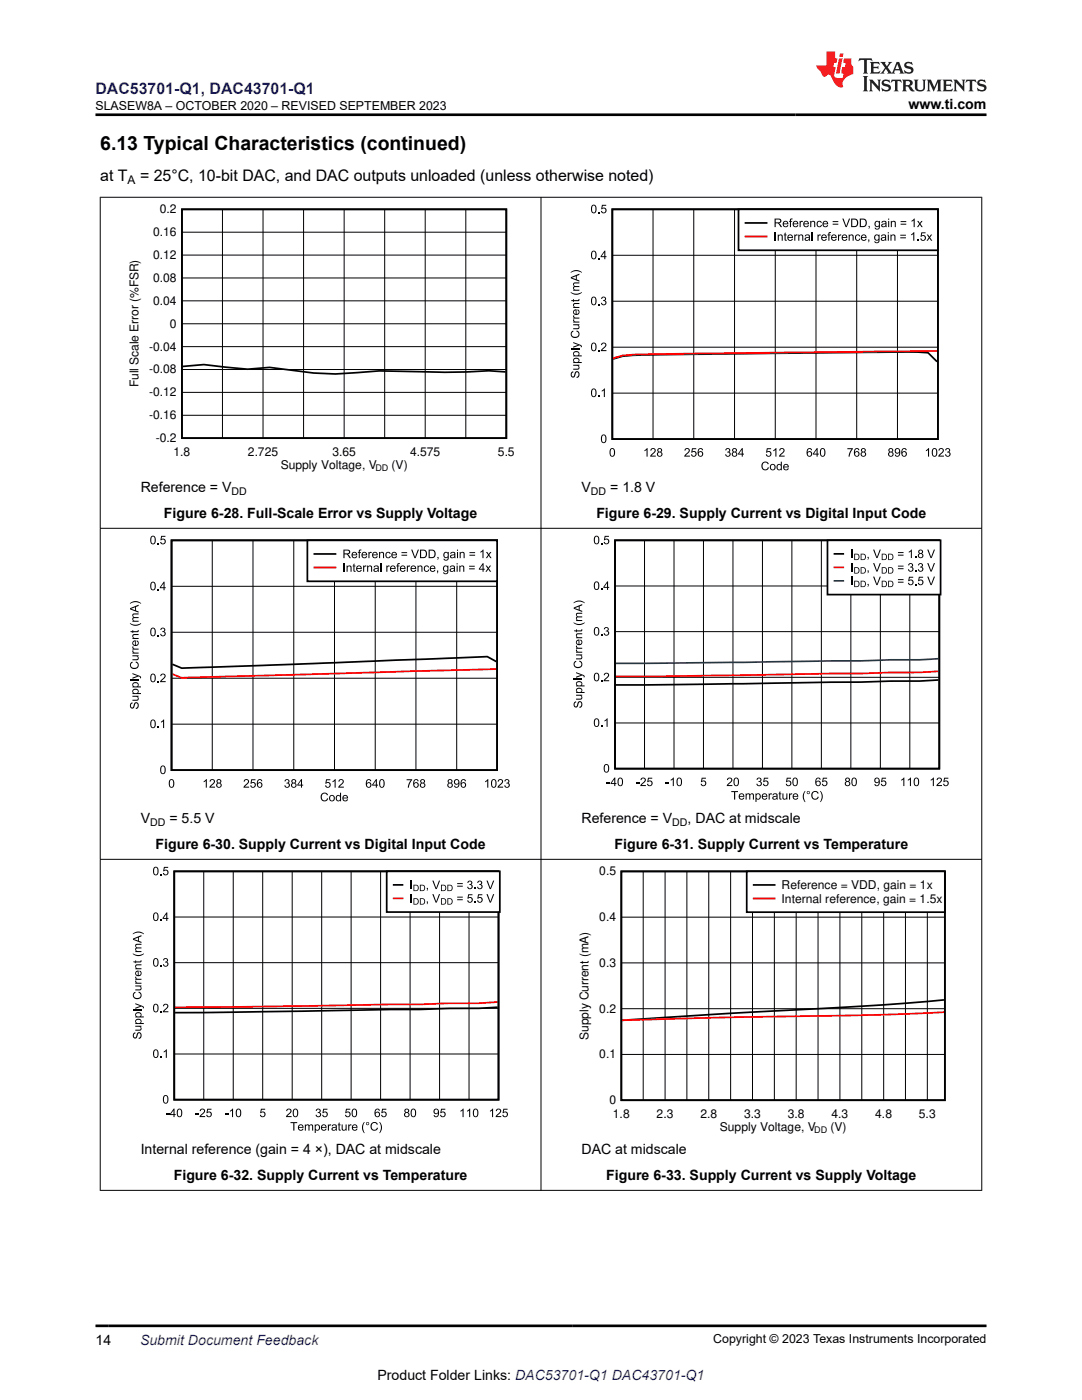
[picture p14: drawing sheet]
<svg xmlns="http://www.w3.org/2000/svg" width="216mm" height="279mm" viewBox="0 0 216 279" stroke-linecap="round" stroke-linejoin="round" font-family="sans-serif">
<defs><g id="words">
<text font-size="3.9" x="20" y="29.9">6.13 Typical Characteristics (continued)</text>
<text font-size="3.2" fill="#00f" x="19" y="18.7">DAC53701-Q1, DAC43701-Q1</text>
<g font-size="3.2">
<text x="20" y="36.1">at T</text>
<text x="27.9" y="36.1">= 25°C, 10-bit DAC, and DAC outputs unloaded (unless otherwise noted)</text>
</g>
<g font-size="2.8">
<text x="181.3" y="21.8">www.ti.com</text>
<text x="28.1" y="98.2">Reference = V</text>
<text x="116" y="98.2">V</text>
<text x="121.7" y="98.2">= 1.8 V</text>
<text x="32.7" y="103.4">Figure 6-28. Full-Scale Error vs Supply Voltage</text>
<text x="119" y="103.4">Figure 6-29. Supply Current vs Digital Input Code</text>
<text x="28.1" y="164.3">V</text>
<text x="33.8" y="164.3">= 5.5 V</text>
<text x="116" y="164.3">Reference = V</text>
<text x="137.2" y="164.3">, DAC at midscale</text>
<text x="31" y="169.5">Figure 6-30. Supply Current vs Digital Input Code</text>
<text x="122.6" y="169.5">Figure 6-31. Supply Current vs Temperature</text>
<text x="28.1" y="230.3">Internal reference (gain = 4 ×), DAC at midscale</text>
<text x="116" y="230.3">DAC at midscale</text>
<text x="34.7" y="235.6">Figure 6-32. Supply Current vs Temperature</text>
<text x="121" y="235.6">Figure 6-33. Supply Current vs Supply Voltage</text>
<text x="19" y="268.4">14</text>
<text x="75.3" y="275.3">Product Folder Links: DAC53701-Q1 DAC43701-Q1</text>
</g>
<text font-size="2.8" fill="#00f" x="27.9" y="268.4">Submit Document Feedback</text>
<g font-size="2.5">
<text x="19" y="21.9">SLASEW8A – OCTOBER 2020 – REVISED SEPTEMBER 2023</text>
<text x="142.3" y="268.1">Copyright © 2023 Texas Instruments Incorporated</text>
</g>
<g font-size="2.4">
<text x="25.5" y="36.7">A</text>
<text x="30.6" y="47.1">0.16</text>
<text x="31.9" y="42.5">0.2</text>
<text x="30.6" y="51.7">0.12</text>
<text x="30.6" y="56.2">0.08</text>
<text x="30.6" y="60.8">0.04</text>
<text x="33.9" y="65.4">0</text>
<text x="29.8" y="70">-0.04</text>
<text x="27.6" y="77.3" transform="rotate(-90 27.6 77.3)">Full Scale Error (%FSR)</text>
<text x="29.8" y="74.5">-0.08</text>
<text x="29.8" y="83.7">-0.16</text>
<text x="29.8" y="79.1">-0.12</text>
<text x="31.1" y="88.2">-0.2</text>
<text x="34.6" y="90.9">1.8</text>
<text x="49.5" y="90.9">2.725</text>
<text x="56" y="93.6">Supply Voltage, V</text>
<text x="66.3" y="90.9">3.65</text>
<text x="78.1" y="93.6">(V)</text>
<text x="81.8" y="90.9">4.575</text>
<text x="99.4" y="90.9">5.5</text>
<text x="119.6" y="174.7">0.5</text>
<text x="156" y="177.4">Reference = VDD, gain = 1x</text>
<text x="119.6" y="183.8">0.4</text>
<text x="156" y="180.1">Internal reference, gain = 1.5x</text>
<text x="119.6" y="192.9">0.3</text>
<text x="119.6" y="202.1">0.2</text>
<text x="117.5" y="207.5" transform="rotate(-90 117.5 207.5)">Supply Current (mA)</text>
<text x="119.6" y="211.2">0.1</text>
<text x="121.6" y="220.4">0</text>
<text x="122.3" y="223.1">1.8</text>
<text x="131" y="223.1">2.3</text>
<text x="139.7" y="223.1">2.8</text>
<text x="143.6" y="225.8">Supply Voltage, V</text>
<text x="148.5" y="223.1">3.3</text>
<text x="157.2" y="223.1">3.8</text>
<text x="165.7" y="225.8">(V)</text>
<text x="165.9" y="223.1">4.3</text>
<text x="174.6" y="223.1">4.8</text>
<text x="183.4" y="223.1">5.3</text>
</g>
<g font-size="2.1">
<text x="46.2" y="98.8">DD</text>
<text x="117.9" y="98.8">DD</text>
<text x="30" y="164.8">DD</text>
<text x="134.1" y="164.8">DD</text>
</g>
<g font-size="1.8">
<text x="74.9" y="94">DD</text>
<text x="162.5" y="226.2">DD</text>
</g>
</g></defs>
<path d="M36.3 41.8h64.7v45.6h-64.7zM36.5 73.1l4.2-.3 8.7 .9 4.4-.4 8.7 1.1 4.4 .2 8.8-.6 4.3 .1a153.8 153.8 0 0 0 17.5-.1l3.4 .2" fill="none" stroke="#000" stroke-width=".34"/>
<g fill="none" stroke="#000" stroke-width=".2">
<path d="M36.3 55.5h64.7M36.3 50.9h64.7M36.3 46.3h64.7M44.4 41.8v45.7M52.5 41.8v45.7M60.6 41.8v45.7M68.7 41.8v45.7M76.8 41.8v45.7M84.8 41.8v45.7M92.9 41.8v45.7M122.2 50.9h65M130.3 41.8v45.8"/>
<path d="M138.4 41.8v45.8M146.6 41.8v45.8M154.7 41.8v45.8M162.8 41.8v45.8M170.9 41.8v45.8M179.1 41.8v45.8M36.3 78.3h64.7M36.3 73.7h64.7M36.3 69.2h64.7M36.3 64.6h64.7M36.3 60h64.7M122.2 78.5h65"/>
<path d="M122.2 69.3h65M122.2 60.1h65M36.3 82.9h64.7"/>
</g>
<g fill="#000">
<path d="M113.9 59.9h.5v-.2h.1v.2h.8l.1-.2h.2a.31 .31 0 0 1 0 .3 .31 .31 0 0 1-.4 .1h-.7v.2h-.1v-.2h-.3zM114.4 56.5l1.2-.1v.2h-.8a.26 .26 0 0 0-.3 .2 .26 .26 0 0 0 .2 .3h.9v.2h-.8a.28 .28 0 0 0-.2 .4 .28 .28 0 0 0 .4 .1h.6v.2h-1.2v-.2h.1a.42 .42 0 0 1 .1-.7l-.2-.2zM113.9 58.3a1.97 1.97 0 0 0 2.2 0 1.39 1.39 0 0 1-2.2 0zM113.9 54.3a1.52 1.52 0 0 1 2.2 .2 1.96 1.96 0 0 0-2.2 0zM119.4 51.5h.2v.2h-.2zM119.4 42.3h.2v.3h-.2zM120.1 40.9h.9v.2h-.7l-.1 .4a.56 .56 0 0 1 .8 .3 .56 .56 0 0 1-.4 .8 .56 .56 0 0 1-.7-.5h.2a.37 .37 0 0 0 .6 .2 .37 .37 0 0 0 .1-.6 .37 .37 0 0 0-.6 0h-.3zM113.9 69.6h1.7v.2h-1.7zM114.1 66.1l.3-.1v.2a.57 .57 0 0 0-.3 .8 .57 .57 0 0 0 .8 .2 .52 .52 0 0 0 .5-.5 .52 .52 0 0 0-.4-.5l.1-.3a.82 .82 0 0 1 .4 1.2 .82 .82 0 0 1-1.2 .3 .78 .78 0 0 1-.2-1.3zM114 74.3l.4-.2v.2a.37 .37 0 0 0-.4 .4 .37 .37 0 0 0 .5 .4 .98 .98 0 0 1 .6-1 .69 .69 0 0 1 .5 .7 .69 .69 0 0 1-.5 .6l-.1-.2a.44 .44 0 0 0 .5-.4 .44 .44 0 0 0-.5-.5l-.1 .2a.73 .73 0 0 1-.7 .8 .7 .7 0 0 1-.2-1zM114.4 72.8h1.2v.2h-.2a.44 .44 0 0 1 .2 .5 .44 .44 0 0 1-.5 .3h-.7v-.2h.7a.31 .31 0 0 0 .4-.3 .31 .31 0 0 0-.5-.3h-.6zM114.4 64.7h1.2v.2h-.2a.44 .44 0 0 1 .2 .5 .44 .44 0 0 1-.5 .3h-.7v-.2h.7a.31 .31 0 0 0 .4-.3 .31 .31 0 0 0-.5-.3h-.6z"/>
<path d="M114.4 63.7l.2 .1a.27 .27 0 0 0 0 .3 .27 .27 0 0 0 .4 .1h.6v.2h-1.2v-.2h.2l-.2-.2zM114.4 62.9l.2 .1a.27 .27 0 0 0 0 .3 .27 .27 0 0 0 .4 .1h.6v.2h-1.2v-.2h.2l-.2-.2zM114.5 60.5h1.1v.2h-.7a.29 .29 0 0 0-.4 .2 .29 .29 0 0 0 .2 .3l.9 .1v.2h-1.2v-.2h.2l-.3-.4zM114.4 68.3l1.2 .4a.43 .43 0 0 1 .5 .6h-.2v-.3l-.3-.1-1.2 .5v-.2l1-.4-1-.3zM119.4 79h.2v.2h-.2zM119.4 69.8h.2v.3h-.2zM119.4 60.7h.2v.2h-.2zM120.1 59.3a.46 .46 0 0 1 .7 0 .46 .46 0 0 1-.1 .7 .53 .53 0 0 1 0 .9 .53 .53 0 0 1-.8-.5h.2a.34 .34 0 0 0 .4 .3 .34 .34 0 0 0 .3-.4 .34 .34 0 0 0-.5-.2v-.2a.3 .3 0 0 0 .4-.2 .3 .3 0 0 0-.3-.4 .3 .3 0 0 0-.3 .4l-.2-.1zM120.1 77.9l.6-.4v1.7h-.2v-1.3l-.4 .3zM120.1 68.5a.55 .55 0 0 1 .8 .1 .55 .55 0 0 1-.2 .8l-.5 .5h.8v.2h-1.1l.1-.4a1.03 1.03 0 0 0 .7-1.1h-.4l-.2 .3h-.2zM128.6 89.8l.6-.4v1.7h-.2v-1.3l-.4 .3zM129.9 89.5a.55 .55 0 0 1 .9 .1 .55 .55 0 0 1-.3 .8l-.5 .5h.9v.2h-1.2l.2-.3a1.03 1.03 0 0 0 .6-1.1l-.3-.1-.2 .3h-.2z"/>
<path d="M136.7 89.5a.55 .55 0 0 1 .9 .1 .55 .55 0 0 1-.3 .8l-.5 .5h.9v.2h-1.2l.2-.3a1.03 1.03 0 0 0 .6-1.1l-.3-.1-.2 .3h-.2zM138.1 89.5h.8v.1h-.7v.5a.56 .56 0 0 1 .8 .3 .56 .56 0 0 1-.4 .7 .56 .56 0 0 1-.7-.4h.2a.37 .37 0 0 0 .5 .2 .37 .37 0 0 0 .1-.6 .37 .37 0 0 0-.5 0h-.3zM144.9 89.5a.46 .46 0 0 1 .7 0 .46 .46 0 0 1-.1 .7 .53 .53 0 0 1 0 .9 .53 .53 0 0 1-.8-.4h.2a.34 .34 0 0 0 .4 .3 .34 .34 0 0 0 .3-.5 .34 .34 0 0 0-.5-.2v-.2a.3 .3 0 0 0 .4-.2 .3 .3 0 0 0-.3-.3 .3 .3 0 0 0-.3 .3h-.2zM153 89.5h.9v.1h-.7l-.1 .5a.56 .56 0 0 1 .8 .3 .56 .56 0 0 1-.4 .7 .56 .56 0 0 1-.7-.4h.2a.37 .37 0 0 0 .6 .2 .37 .37 0 0 0 .1-.6 .37 .37 0 0 0-.6 0h-.2zM152.2 92.3a.74 .74 0 0 1 1.2 .3l-.2 .1a.57 .57 0 0 0-.8-.3 .57 .57 0 0 0-.2 .8 .52 .52 0 0 0 .5 .5 .52 .52 0 0 0 .5-.5l.2 .1a.82 .82 0 0 1-1.1 .5 .82 .82 0 0 1-.3-1.3zM154.3 89.8l.6-.4v1.7h-.2v-1.3l-.4 .3zM155.6 89.5a.55 .55 0 0 1 .9 .1 .55 .55 0 0 1-.3 .8l-.5 .5h.9v.2h-1.2l.2-.3a1.03 1.03 0 0 0 .7-1.1l-.4-.1-.2 .3h-.2zM169.1 89.4h1.1l-.5 1.1-.2 .6h-.2l.1-.5 .5-1h-.8zM184.8 89.8l.6-.4v1.7h-.2v-1.3l-.4 .3zM187.4 89.5a.55 .55 0 0 1 .9 .1 .55 .55 0 0 1-.3 .8l-.5 .5h.8v.2h-1.1l.2-.3a1.03 1.03 0 0 0 .6-1.1l-.3-.1-.2 .3h-.2zM188.8 89.5a.46 .46 0 0 1 .7 0 .46 .46 0 0 1-.1 .7 .53 .53 0 0 1 0 .9 .53 .53 0 0 1-.8-.4h.2a.34 .34 0 0 0 .4 .3 .34 .34 0 0 0 .2-.5 .34 .34 0 0 0-.4-.2v-.2a.3 .3 0 0 0 .4-.2 .3 .3 0 0 0-.3-.3 .3 .3 0 0 0-.3 .3h-.2z"/>
<path d="M113.9 55.3l1.7-.7v.3l-.5 .2v.7l.5 .2v.2l-1.7-.7zM114.1 55.4l.8 .3v-.6z"/>
<path d="M118.2 50.1a.61 .61 0 0 1 .7 .1 .61 .61 0 0 1 .1 .7 .61 .61 0 0 1-.5 .9 .61 .61 0 0 1-.6-.9zM118.2 50.3a.95 .95 0 0 0 .3 1.3 .88 .88 0 0 0 0-1.4z"/>
<path d="M118.2 40.9a.61 .61 0 0 1 .7 .1 .61 .61 0 0 1 .1 .7 .61 .61 0 0 1-.5 .9 .61 .61 0 0 1-.6-.9zM118.2 41.1a.95 .95 0 0 0 .3 1.3 .88 .88 0 0 0 0-1.4z"/>
<path d="M120.6 50h.2v1.1h.2v.2h-.2v.4h-.2v-.4h-.8zM120.6 50.4l-.6 .7h.6z"/>
<path d="M114.5 61.9l.5-.2v.9a.36 .36 0 0 0 .5-.2 .36 .36 0 0 0-.3-.5v-.2a.61 .61 0 0 1 .3 .9 .61 .61 0 0 1-.9 .2 .61 .61 0 0 1-.1-.9zM114.6 62l-.1 .4 .4 .2v-.7z"/>
<path d="M114.5 71.5a.6 .6 0 0 1 .8-.1 .6 .6 0 0 1 .2 .8h.6v.3h-1.7v-.2h.1l-.2-.4zM114.6 71.7a.4 .4 0 0 0 .4 .6 .4 .4 0 0 0 .3-.6l-.3-.1z"/>
<path d="M114.5 70.2a.6 .6 0 0 1 .8-.1 .6 .6 0 0 1 .2 .8h.6v.2h-1.7v-.2h.1l-.2-.3zM114.6 70.4a.4 .4 0 0 0 .4 .5 .4 .4 0 0 0 .3-.5l-.3-.1z"/>
<path d="M118.2 77.6a.61 .61 0 0 1 .7 .1 .61 .61 0 0 1 .1 .7 .61 .61 0 0 1-.5 .9 .61 .61 0 0 1-.6-.9zM118.2 77.8a.95 .95 0 0 0 .3 1.3 .88 .88 0 0 0 0-1.4z"/>
<path d="M118.2 68.5a.61 .61 0 0 1 .7 0 .61 .61 0 0 1 .1 .7 .61 .61 0 0 1-.5 .9 .61 .61 0 0 1-.6-.9zM118.2 68.7a.95 .95 0 0 0 .3 1.2 .88 .88 0 0 0 0-1.4z"/>
<path d="M118.2 59.3a.61 .61 0 0 1 .7 .1 .61 .61 0 0 1 .1 .7 .61 .61 0 0 1-.5 .8 .61 .61 0 0 1-.6-.8zM118.2 59.5a.95 .95 0 0 0 .3 1.3 .88 .88 0 0 0 0-1.4z"/>
<path d="M120.2 86.8a.61 .61 0 0 1 .7 .1 .61 .61 0 0 1 .1 .7 .61 .61 0 0 1-.5 .8 .61 .61 0 0 1-.6-.8zM120.2 87a.95 .95 0 0 0 .3 1.3 .88 .88 0 0 0 0-1.4z"/>
<path d="M121.9 89.5a.61 .61 0 0 1 .7 .1 .61 .61 0 0 1 .1 .7 .61 .61 0 0 1-.5 .9 .61 .61 0 0 1-.6-.9zM121.9 89.7a.95 .95 0 0 0 .3 1.3 .88 .88 0 0 0 0-1.4z"/>
<path d="M131.3 89.5a.46 .46 0 0 1 .7 0 .46 .46 0 0 1-.1 .7 .51 .51 0 0 1 .1 .8 .51 .51 0 0 1-.8 0 .51 .51 0 0 1 .2-.8l-.2-.2zM131.4 89.9a.28 .28 0 0 0 .5 0 .28 .28 0 0 0-.5 0zM131.3 90.6a.35 .35 0 0 0 .7 0 .35 .35 0 0 0-.7 0z"/>
<path d="M139.4 89.6l.6-.2 .3 .4-.2 .1a.34 .34 0 0 0-.4-.3 .34 .34 0 0 0-.3 .4v.3a.54 .54 0 0 1 .8 0 .54 .54 0 0 1-.2 .8 .54 .54 0 0 1-.7-.3l-.1-.8zM139.4 90.6a.4 .4 0 0 0 .8 0 .4 .4 0 0 0-.8 0z"/>
<path d="M146.2 89.5a.46 .46 0 0 1 .7 0 .46 .46 0 0 1-.1 .7 .51 .51 0 0 1 .2 .8 .51 .51 0 0 1-.8 0 .51 .51 0 0 1 .1-.8l-.2-.2zM146.3 89.9a.28 .28 0 0 0 .5 0 .28 .28 0 0 0-.5 0zM146.2 90.6a.35 .35 0 0 0 .7 0 .35 .35 0 0 0-.7 0z"/>
<path d="M148 89.4h.2v1.1h.2v.2h-.2v.4h-.2v-.4h-.7zM148 89.8l-.5 .7h.5z"/>
<path d="M153.6 93.2a.65 .65 0 0 1 1.3 0 .65 .65 0 0 1-1.3 0zM153.9 92.9a.42 .42 0 0 0 0 .6 .42 .42 0 0 0 .6-.1l-.1-.5-.2-.1z"/>
<path d="M155.1 92.8l.4-.2 .3 .2v-.7h.2v1.7h-.2v-.1a.59 .59 0 0 1-.8-.1 .59 .59 0 0 1 .1-.8zM155.2 92.9a.43 .43 0 0 0-.1 .6 .43 .43 0 0 0 .6 .1v-.7l-.2-.1z"/>
<path d="M156.4 92.8a.57 .57 0 0 1 .7-.2 .57 .57 0 0 1 .3 .7h-.9a.36 .36 0 0 0 .3 .4 .36 .36 0 0 0 .4-.3l.2 .1a.62 .62 0 0 1-1 .2 .62 .62 0 0 1 0-.9zM156.6 92.9l-.1 .2h.7l-.2-.3z"/>
<path d="M161.1 89.6l.6-.2 .3 .4-.2 .1a.34 .34 0 0 0-.4-.3 .34 .34 0 0 0-.2 .4l-.1 .3a.54 .54 0 0 1 .9 0 .54 .54 0 0 1-.2 .8 .54 .54 0 0 1-.8-.3v-.8zM161.2 90.6a.37 .37 0 0 0 .7 0 .37 .37 0 0 0-.7 0z"/>
<path d="M163 89.4h.1v1.1h.3v.2h-.3v.4h-.2v-.4h-.7zM162.9 89.8l-.5 .7h.5z"/>
<path d="M163.8 89.5a.61 .61 0 0 1 .7 .1 .61 .61 0 0 1 .2 .7 .61 .61 0 0 1-.5 .9 .61 .61 0 0 1-.6-.9zM163.9 89.7a.95 .95 0 0 0 .2 1.3 .88 .88 0 0 0 0-1.4z"/>
<path d="M170.6 89.6l.6-.2 .3 .4-.2 .1a.34 .34 0 0 0-.4-.3 .34 .34 0 0 0-.3 .4v.3a.54 .54 0 0 1 .8 0 .54 .54 0 0 1-.2 .8 .54 .54 0 0 1-.7-.3l-.1-.8zM170.6 90.6a.4 .4 0 0 0 .8 0 .4 .4 0 0 0-.8 0z"/>
<path d="M171.9 89.5a.46 .46 0 0 1 .7 0 .46 .46 0 0 1-.1 .7 .51 .51 0 0 1 .2 .8 .51 .51 0 0 1-.8 0 .51 .51 0 0 1 .1-.8l-.2-.2zM172 89.9a.28 .28 0 0 0 .5 0 .28 .28 0 0 0-.5 0zM171.9 90.6a.35 .35 0 0 0 .7 0 .35 .35 0 0 0-.7 0z"/>
<path d="M177.4 89.5a.46 .46 0 0 1 .7 0 .46 .46 0 0 1-.1 .7 .51 .51 0 0 1 .1 .8 .51 .51 0 0 1-.7 0 .51 .51 0 0 1 .1-.8l-.2-.2zM177.5 89.9a.28 .28 0 0 0 .5 0 .28 .28 0 0 0-.5 0zM177.4 90.6a.35 .35 0 0 0 .7 0 .35 .35 0 0 0-.7 0z"/>
<path d="M178.7 89.6a.66 .66 0 0 1 .8 0 .66 .66 0 0 1 .1 .8 .56 .56 0 0 1-.4 .7 .56 .56 0 0 1-.6-.4h.2a.39 .39 0 0 0 .5 .2 .39 .39 0 0 0 .1-.6 .54 .54 0 0 1-.8 .1 .54 .54 0 0 1 .1-.8zM178.7 90a.36 .36 0 0 0 .7 0 .36 .36 0 0 0-.7 0z"/>
<path d="M180 89.6l.6-.2 .3 .4-.2 .1a.34 .34 0 0 0-.4-.3 .34 .34 0 0 0-.2 .4l-.1 .3a.54 .54 0 0 1 .9 0 .54 .54 0 0 1-.2 .8 .54 .54 0 0 1-.8-.3v-.8zM180.1 90.6a.37 .37 0 0 0 .7 0 .37 .37 0 0 0-.7 0z"/>
<path d="M186.2 89.5a.61 .61 0 0 1 .7 .1 .61 .61 0 0 1 .1 .7 .61 .61 0 0 1-.5 .9 .61 .61 0 0 1-.6-.9zM186.2 89.7a.95 .95 0 0 0 .3 1.3 .88 .88 0 0 0 0-1.4z"/>
</g>
<path d="M122.2 41.8h64.9v45.8h-64.9zM122.3 71.6l1.9-.5 4.1-.3 52.8-.6 4.1 .2 1.8 1.8" fill="none" stroke="#000" stroke-width=".35"/>
<path d="M187 70.1l-58.7 .6-4.1 .3-1.9 .5" fill="none" stroke="#f00" stroke-width=".35"/>
<path d="M147.4 41.8h39.7v8.1h-39.7z" fill-rule="evenodd" fill="#fff"/>
<path d="M147.4 41.8h39.7v8.1h-39.7zM148.8 44.5h4.2M34.2 107.8h65v45.9h-65zM99 132l-1.8-1-60.9 2.3-1.9-.7" fill="none" stroke="#000" stroke-width=".35"/>
<g fill="#000">
<path d="M154.6 46.3h.2v1.7h-.2zM155.2 46.8h.2v.2a.44 .44 0 0 1 .5-.2 .44 .44 0 0 1 .3 .5v.7h-.2v-.7a.29 .29 0 0 0-.2-.3 .29 .29 0 0 0-.4 .2v.8h-.2zM156.6 46.5l.2-.1v.4h.2v.2h-.2v.7l.2 .3a.31 .31 0 0 1-.3 0 .31 .31 0 0 1-.1-.3v-.7h-.2zM157.7 43.7l.5-.1-.1 .2-.3 .1v.2h.3v.2h-.3v1h-.2v-1h-.2v-.2h.2zM158.5 46.8h.2v.2l.4-.2v.2a.27 .27 0 0 0-.3 .1 .27 .27 0 0 0-.1 .3v.6h-.2zM159.3 46.8h.2v.2a.44 .44 0 0 1 .5-.2 .44 .44 0 0 1 .3 .5v.7h-.2v-.7a.29 .29 0 0 0-.2-.3 .29 .29 0 0 0-.4 .2v.8h-.2zM159.6 44.1h.1v.2l.4-.2 .1 .2a.27 .27 0 0 0-.4 .1 .27 .27 0 0 0 0 .3v.6h-.2zM161.7 44.1h.2v.2a.44 .44 0 0 1 .5-.2 .44 .44 0 0 1 .3 .5v.7h-.2v-.7a.29 .29 0 0 0-.3-.4 .29 .29 0 0 0-.3 .3v.8h-.2zM161.9 46.3h.2v1.7h-.2zM163.1 46.8h.2v.2l.4-.2v.2a.27 .27 0 0 0-.3 .1 .27 .27 0 0 0-.1 .3v.6h-.2zM163.1 44.2l.6-.1 .3 .4h-.2l-.1-.2a.42 .42 0 0 0-.6 .4 .42 .42 0 0 0 .6 .4l.1-.2h.2a.59 .59 0 0 1-.8 .4 .59 .59 0 0 1-.2-.9zM165.4 46.4l.4-.1v.2l-.3 .1v.2h.2v.2h-.2v1h-.2v-1h-.2v-.2h.2z"/>
<path d="M167.2 46.8h.2v.2l.4-.2v.2a.27 .27 0 0 0-.3 .1 .27 .27 0 0 0-.1 .3v.6h-.2zM168.1 43.6h.2l.6 1.5 .5-1.5h.2l-.6 1.7h-.3zM169.3 46.8h.2v.2a.44 .44 0 0 1 .6-.2 .44 .44 0 0 1 .2 .5v.7h-.2v-.7a.29 .29 0 0 0-.2-.3 .29 .29 0 0 0-.3 .2l-.1 .8h-.2zM170.7 47l.6-.2 .4 .4h-.3l-.1-.2a.42 .42 0 0 0-.5 .4 .42 .42 0 0 0 .6 .4l.1-.2h.2a.59 .59 0 0 1-.9 .4 .59 .59 0 0 1-.1-.9zM173.2 47.8h.3v.4l-.2 .2zM173.3 45.1h.2v.3l-.2 .3zM177.7 46.8h.2v.2a.44 .44 0 0 1 .5-.2 .44 .44 0 0 1 .3 .5v.7h-.2v-.7a.29 .29 0 0 0-.2-.3 .29 .29 0 0 0-.4 .2v.8h-.2zM177.7 44.1h.2v.2a.44 .44 0 0 1 .6-.2 .44 .44 0 0 1 .2 .5v.7h-.2v-.7a.29 .29 0 0 0-.2-.4 .29 .29 0 0 0-.3 .3v.8h-.3zM181.8 46.8l.6-.5v1.7h-.2v-1.3l-.4 .3zM181.9 44l.6-.4v1.7h-.2v-1.3l-.4 .2zM183 44.1h.3l.2 .4 .3-.4h.3l-.4 .6 .4 .6h-.2l-.4-.5-.3 .5h-.2l.4-.6zM183.1 47.8h.2v.2h-.2z"/>
<path d="M183.8 46.4h.9v.2h-.7l-.1 .4a.56 .56 0 0 1 .8 .3 .56 .56 0 0 1-.3 .7 .56 .56 0 0 1-.8-.4h.3a.37 .37 0 0 0 .5 .2 .37 .37 0 0 0 .1-.6 .37 .37 0 0 0-.6 0h-.2zM184.9 46.8h.3l.3 .4 .3-.4h.2l-.4 .6 .4 .6h-.2l-.3-.4-.4 .4h-.2l.4-.6zM31.4 117.6h.3v.2h-.3zM31.4 108.4h.3v.2h-.3zM32.2 106.9h.8v.2h-.7l-.1 .5a.56 .56 0 0 1 .8 .3 .56 .56 0 0 1-.3 .7 .56 .56 0 0 1-.7-.4h.2a.37 .37 0 0 0 .5 .1 .37 .37 0 0 0 .1-.5 .37 .37 0 0 0-.6 0h-.2zM26 135.7h1.7v.2h-1.7zM26.2 132.2l.2-.2 .1 .3a.57 .57 0 0 0-.3 .7 .57 .57 0 0 0 .8 .3 .52 .52 0 0 0 .5-.5 .52 .52 0 0 0-.4-.6v-.2a.82 .82 0 0 1 .5 1.2 .82 .82 0 0 1-1.3 .2 .78 .78 0 0 1-.1-1.2zM26 126h.4v-.3h.2v.3h.8l.1-.3h.2a.31 .31 0 0 1-.1 .4 .31 .31 0 0 1-.3 .1h-.7v.1h-.2v-.1h-.3zM26.4 138.9h1.3v.1h-.2a.44 .44 0 0 1 .2 .6 .44 .44 0 0 1-.5 .3h-.8v-.3h.7a.31 .31 0 0 0 .4-.3 .31 .31 0 0 0-.4-.2h-.7zM26.4 130.8h1.3v.2h-.2a.44 .44 0 0 1 .2 .5 .44 .44 0 0 1-.5 .3h-.8v-.2h.7a.31 .31 0 0 0 .4-.3 .31 .31 0 0 0-.4-.3h-.7zM26.5 129.8h.2a.27 .27 0 0 0 0 .4 .27 .27 0 0 0 .3 0h.7v.2h-1.3v-.1h.2l-.2-.2zM26.5 129l.2 .1a.27 .27 0 0 0 0 .3 .27 .27 0 0 0 .3 0h.7v.3h-1.3v-.2h.2l-.2-.2z"/>
<path d="M26.5 126.6l1.2-.1v.2h-.8a.29 .29 0 0 0-.3 .3 .29 .29 0 0 0 .2 .3h.9v.2h-1.3v-.2h.2l-.2-.3zM26.5 122.5l1.2-.1v.2h-.8a.26 .26 0 0 0-.3 .2 .26 .26 0 0 0 .2 .3l.9 .1v.2h-.8a.28 .28 0 0 0-.3 .3 .28 .28 0 0 0 .4 .2h.7v.2h-1.3v-.2h.2a.42 .42 0 0 1 0-.7l-.2-.3zM26.4 134.3l1.3 .5a.43 .43 0 0 1 .4 .6h-.2v-.3l-.2-.1-1.3 .5v-.3l1-.3-1-.4zM25.9 124.3a1.97 1.97 0 0 0 2.3 0 1.39 1.39 0 0 1-2.3 0zM25.9 120.4a1.52 1.52 0 0 1 2.3 .1 1.96 1.96 0 0 0-2.3 0zM31.4 135.9h.3v.2h-.3zM31.4 126.7h.3v.3h-.3zM32.2 125.4a.46 .46 0 0 1 .6 0 .46 .46 0 0 1 0 .6 .53 .53 0 0 1 0 1 .53 .53 0 0 1-.8-.5h.2a.34 .34 0 0 0 .4 .3 .34 .34 0 0 0 .2-.4 .34 .34 0 0 0-.4-.2v-.2a.3 .3 0 0 0 .4-.3 .3 .3 0 0 0-.3-.3 .3 .3 0 0 0-.3 .3h-.2zM32.1 134.6a.55 .55 0 0 1 .9 0 .55 .55 0 0 1-.3 .8l-.5 .5h.9v.2h-1.2l.2-.3a1.03 1.03 0 0 0 .7-1.1l-.4-.1-.2 .3h-.2zM26.1 140.4l.3-.2 .1 .2a.37 .37 0 0 0-.4 .4 .37 .37 0 0 0 .4 .3 .98 .98 0 0 1 .7-1 .69 .69 0 0 1 .5 .7 .69 .69 0 0 1-.6 .7v-.2a.44 .44 0 0 0 .4-.5 .44 .44 0 0 0-.4-.4l-.1 .1a.73 .73 0 0 1-.7 .9 .7 .7 0 0 1-.2-1zM31.4 145.1h.3v.2h-.3zM32.1 144l.6-.4v1.7h-.2v-1.3l-.4 .2z"/>
<path d="M40.6 155.9l.7-.4v1.7h-.2v-1.3l-.5 .2zM42 155.6a.55 .55 0 0 1 .8 .1 .55 .55 0 0 1-.2 .8l-.5 .5h.8v.2h-1.1l.1-.4a1.03 1.03 0 0 0 .7-1.1h-.4l-.2 .3h-.2zM48.8 155.6a.55 .55 0 0 1 .8 .1 .55 .55 0 0 1-.2 .8l-.5 .5h.8v.2h-1.1l.1-.4a1.03 1.03 0 0 0 .7-1.1h-.4l-.2 .3h-.2zM50.1 155.5h.9v.2h-.7l-.1 .5a.56 .56 0 0 1 .8 .2 .56 .56 0 0 1-.4 .8 .56 .56 0 0 1-.7-.5h.2a.37 .37 0 0 0 .6 .2 .37 .37 0 0 0 .1-.5 .37 .37 0 0 0-.6-.1l-.2 .1zM56.9 155.6a.46 .46 0 0 1 .7 0 .46 .46 0 0 1-.1 .7 .53 .53 0 0 1 0 .9 .53 .53 0 0 1-.8-.5h.2a.34 .34 0 0 0 .4 .3 .34 .34 0 0 0 .3-.4 .34 .34 0 0 0-.5-.2l.1-.2a.3 .3 0 0 0 .4-.2 .3 .3 0 0 0-.3-.4 .3 .3 0 0 0-.3 .4l-.2-.1zM65.1 155.5h.8v.2h-.7l-.1 .5a.56 .56 0 0 1 .8 .2 .56 .56 0 0 1-.3 .8 .56 .56 0 0 1-.7-.5h.2a.37 .37 0 0 0 .5 .2 .37 .37 0 0 0 .1-.5 .37 .37 0 0 0-.5-.1l-.3 .1zM64.2 158.4a.74 .74 0 0 1 1.3 .3h-.3a.57 .57 0 0 0-.7-.3 .57 .57 0 0 0-.3 .8 .52 .52 0 0 0 .5 .5 .52 .52 0 0 0 .6-.4l.2 .1a.82 .82 0 0 1-1.2 .4 .82 .82 0 0 1-.2-1.2zM66.3 155.9l.7-.4v1.7h-.2v-1.3l-.5 .2zM67.7 155.6a.55 .55 0 0 1 .8 .1 .55 .55 0 0 1-.2 .8l-.5 .5h.8v.2h-1.1l.1-.4a1.03 1.03 0 0 0 .7-1.1h-.4l-.2 .3h-.2zM81.1 155.5h1.1l-.5 1-.1 .7h-.2l.1-.5 .5-1h-.9zM96.8 155.9l.6-.4v1.7h-.2v-1.3l-.4 .2zM99.5 155.6a.55 .55 0 0 1 .8 .1 .55 .55 0 0 1-.2 .8l-.5 .5h.8v.2h-1.1l.1-.4a1.03 1.03 0 0 0 .7-1.1h-.4l-.2 .3h-.2z"/>
<path d="M100.8 155.6a.46 .46 0 0 1 .7 0 .46 .46 0 0 1-.1 .7 .53 .53 0 0 1 0 .9 .53 .53 0 0 1-.8-.5h.2a.34 .34 0 0 0 .4 .3 .34 .34 0 0 0 .3-.4 .34 .34 0 0 0-.5-.2l.1-.2a.3 .3 0 0 0 .3-.2 .3 .3 0 0 0-.3-.4 .3 .3 0 0 0-.3 .4l-.2-.1z"/>
<path d="M154.6 43.6h.7a.47 .47 0 0 1 .6 .4 .47 .47 0 0 1-.5 .6l.7 .7h-.3l-.5-.6-.3-.1h-.2v.7h-.2zM154.8 43.8v.6h.5a.3 .3 0 0 0 .4-.3 .3 .3 0 0 0-.4-.3z"/>
<path d="M156.3 44.2a.57 .57 0 0 1 .7-.1 .57 .57 0 0 1 .3 .7h-.9a.36 .36 0 0 0 .3 .4 .36 .36 0 0 0 .4-.3l.2 .1a.62 .62 0 0 1-.9 .2 .62 .62 0 0 1-.1-1zM156.5 44.3l-.1 .3h.7l-.2-.3z"/>
<path d="M157.3 47a.57 .57 0 0 1 .6-.2 .57 .57 0 0 1 .3 .7h-.9a.36 .36 0 0 0 .3 .4 .36 .36 0 0 0 .4-.3l.2 .1a.62 .62 0 0 1-.9 .2 .62 .62 0 0 1 0-.9zM157.4 47l-.1 .3h.7l-.2-.3z"/>
<path d="M158.3 44.2a.57 .57 0 0 1 .7-.1 .57 .57 0 0 1 .3 .7h-.9a.36 .36 0 0 0 .2 .4 .36 .36 0 0 0 .5-.3l.2 .1a.62 .62 0 0 1-1 .2 .62 .62 0 0 1 0-1zM158.5 44.3l-.1 .3h.7l-.2-.3z"/>
<path d="M160.4 44.2a.57 .57 0 0 1 .7-.1 .57 .57 0 0 1 .3 .7h-.9a.36 .36 0 0 0 .3 .4 .36 .36 0 0 0 .4-.3l.2 .1a.62 .62 0 0 1-.9 .2 .62 .62 0 0 1-.1-1zM160.6 44.3l-.1 .3h.7l-.2-.3z"/>
<path d="M160.7 46.9a.56 .56 0 0 1 .7-.1 .56 .56 0 0 1 .2 .7l.1 .5h-.2l-.1-.1a.44 .44 0 0 1-.6 .2 .44 .44 0 0 1-.1-.7l.7-.1a.31 .31 0 0 0-.3-.4 .31 .31 0 0 0-.3 .3h-.2zM160.8 47.6a.29 .29 0 0 0 .3 .4 .29 .29 0 0 0 .3-.4v-.2z"/>
<path d="M164 47a.57 .57 0 0 1 .7-.2 .57 .57 0 0 1 .3 .7h-.9a.36 .36 0 0 0 .2 .4 .36 .36 0 0 0 .5-.3l.2 .1a.62 .62 0 0 1-1 .2 .62 .62 0 0 1 0-.9zM164.2 47l-.1 .3h.7l-.2-.3z"/>
<path d="M164.3 44.2a.57 .57 0 0 1 .7-.1 .57 .57 0 0 1 .2 .7h-.9a.36 .36 0 0 0 .3 .4 .36 .36 0 0 0 .4-.3l.2 .1a.62 .62 0 0 1-.9 .2 .62 .62 0 0 1 0-1zM164.4 44.3l-.1 .3h.7l-.2-.3z"/>
<path d="M166 47a.57 .57 0 0 1 .7-.2 .57 .57 0 0 1 .3 .7h-1a.36 .36 0 0 0 .3 .4 .36 .36 0 0 0 .4-.3l.3 .1a.62 .62 0 0 1-1 .2 .62 .62 0 0 1 0-.9zM166.2 47l-.1 .3h.6l-.2-.3z"/>
<path d="M166.1 44.1h1.2v.2h-1.2zM166.1 44.6h1.2v.2h-1.2z"/>
<path d="M168.1 47a.57 .57 0 0 1 .7-.2 .57 .57 0 0 1 .3 .7h-.9a.36 .36 0 0 0 .2 .4 .36 .36 0 0 0 .5-.3l.2 .1a.62 .62 0 0 1-1 .2 .62 .62 0 0 1 0-.9zM168.3 47l-.1 .3h.7l-.2-.3z"/>
<path d="M169.8 43.6h.6a.85 .85 0 0 1 .9 .9 .85 .85 0 0 1-.9 .8h-.6zM170.1 43.8v1.3a.7 .7 0 0 0 .9-.6 .7 .7 0 0 0-.9-.7z"/>
<path d="M171.6 43.6h.5a.85 .85 0 0 1 .9 .9 .85 .85 0 0 1-.8 .8h-.6zM171.8 43.8v1.3a.7 .7 0 0 0 .9-.6 .7 .7 0 0 0-.9-.7z"/>
<path d="M171.9 47a.57 .57 0 0 1 .7-.2 .57 .57 0 0 1 .3 .7h-.9a.36 .36 0 0 0 .3 .4 .36 .36 0 0 0 .4-.3l.2 .1a.62 .62 0 0 1-.9 .2 .62 .62 0 0 1-.1-.9zM172.1 47l-.1 .3h.7l-.2-.3z"/>
<path d="M174.6 47l.2-.2 .5 .2v-.2h.2v1.1a.54 .54 0 0 1-.4 .6 .54 .54 0 0 1-.6-.4l.2 .1a.35 .35 0 0 0 .4 .1 .35 .35 0 0 0 .2-.4 .59 .59 0 0 1-.8-.1 .59 .59 0 0 1 .1-.8zM174.7 47.1a.42 .42 0 0 0-.1 .6 .42 .42 0 0 0 .6 .1 .42 .42 0 0 0 .1-.6 .42 .42 0 0 0-.6-.1z"/>
<path d="M174.6 44.2l.3-.1 .5 .1v-.1h.2v1.1a.54 .54 0 0 1-.4 .6 .54 .54 0 0 1-.7-.4l.2 .1a.35 .35 0 0 0 .5 .1 .35 .35 0 0 0 .2-.4 .59 .59 0 0 1-.9-.1 .59 .59 0 0 1 .1-.9zM174.8 44.4a.42 .42 0 0 0-.1 .5 .42 .42 0 0 0 .6 .1 .42 .42 0 0 0 .1-.5 .42 .42 0 0 0-.6-.1z"/>
<path d="M175.9 46.9a.56 .56 0 0 1 .7-.1 .56 .56 0 0 1 .2 .7l.1 .5h-.2l-.1-.1a.44 .44 0 0 1-.6 .2 .44 .44 0 0 1-.1-.7l.7-.1a.31 .31 0 0 0-.3-.4 .31 .31 0 0 0-.3 .3h-.2zM176 47.6a.29 .29 0 0 0 .3 .4 .29 .29 0 0 0 .3-.4v-.2z"/>
<path d="M176 44.2a.56 .56 0 0 1 .7-.1 .56 .56 0 0 1 .2 .7l.1 .5h-.3v-.1a.44 .44 0 0 1-.6 .2 .44 .44 0 0 1-.1-.7l.7-.2a.31 .31 0 0 0-.3-.3 .31 .31 0 0 0-.3 .3l-.2-.1zM176.1 44.9a.29 .29 0 0 0 .3 .4 .29 .29 0 0 0 .3-.4v-.2z"/>
<path d="M177.1 46.3h.3v.3h-.3zM177.1 46.8h.3v1.2h-.3z"/>
<path d="M177.2 43.6h.2v.3h-.2zM177.2 44.1h.2v1.2h-.2z"/>
<path d="M179.6 46.8h1.2v.2h-1.2zM179.6 47.4h1.2v.2h-1.2z"/>
<path d="M179.7 44.1h1.1v.2h-1.1zM179.7 44.6h1.1v.2h-1.1z"/>
<path d="M30.2 116.2a.61 .61 0 0 1 .7 .1 .61 .61 0 0 1 .2 .7 .61 .61 0 0 1-.6 .8 .61 .61 0 0 1-.5-.8zM30.3 116.4a.95 .95 0 0 0 .2 1.3 .88 .88 0 0 0 0-1.4z"/>
<path d="M30.2 107a.61 .61 0 0 1 .7 .1 .61 .61 0 0 1 .2 .7 .61 .61 0 0 1-.6 .8 .61 .61 0 0 1-.5-.8zM30.3 107.2a.95 .95 0 0 0 .2 1.3 .88 .88 0 0 0 0-1.4z"/>
<path d="M32.7 116.1h.1v1.1h.3v.2h-.3v.4h-.2v-.4h-.7zM32.6 116.4l-.5 .8h.5z"/>
<path d="M26.6 127.9l.5-.1v.9a.36 .36 0 0 0 .4-.3 .36 .36 0 0 0-.2-.4v-.2a.61 .61 0 0 1 .2 .9 .61 .61 0 0 1-.8 .1 .61 .61 0 0 1-.1-.9zM26.7 128.1l-.1 .4 .3 .2v-.7z"/>
<path d="M26 121.4l1.7-.7v.2l-.6 .2v.7l.6 .2v.3l-1.7-.7zM26.1 121.5l.9 .3v-.6z"/>
<path d="M26.6 137.6a.6 .6 0 0 1 .8-.1 .6 .6 0 0 1 .1 .8h.6v.2h-1.7v-.2h.2l-.2-.3zM26.7 137.8a.4 .4 0 0 0 .3 .5 .4 .4 0 0 0 .4-.5l-.4-.1z"/>
<path d="M26.6 136.3a.6 .6 0 0 1 .8-.1 .6 .6 0 0 1 .1 .8h.6v.2h-1.7v-.2h.2l-.2-.4zM26.7 136.4a.4 .4 0 0 0 .3 .6 .4 .4 0 0 0 .4-.6l-.4-.1z"/>
<path d="M30.2 134.5a.61 .61 0 0 1 .7 .1 .61 .61 0 0 1 .2 .7 .61 .61 0 0 1-.6 .9 .61 .61 0 0 1-.5-.9zM30.3 134.7a.95 .95 0 0 0 .2 1.3 .88 .88 0 0 0 0-1.4z"/>
<path d="M30.2 125.4a.61 .61 0 0 1 .7 0 .61 .61 0 0 1 .2 .7 .61 .61 0 0 1-.6 .9 .61 .61 0 0 1-.5-.9zM30.3 125.6a.95 .95 0 0 0 .2 1.2 .88 .88 0 0 0 0-1.4z"/>
<path d="M30.2 143.7a.61 .61 0 0 1 .7 .1 .61 .61 0 0 1 .2 .7 .61 .61 0 0 1-.6 .8 .61 .61 0 0 1-.5-.8zM30.3 143.9a.95 .95 0 0 0 .2 1.3 .88 .88 0 0 0 0-1.4z"/>
<path d="M32.2 152.9a.61 .61 0 0 1 .7 0 .61 .61 0 0 1 .2 .7 .61 .61 0 0 1-.6 .9 .61 .61 0 0 1-.5-.9zM32.3 153.1a.95 .95 0 0 0 .2 1.2 .88 .88 0 0 0 0-1.4z"/>
<path d="M33.9 155.6a.61 .61 0 0 1 .7 .1 .61 .61 0 0 1 .2 .7 .61 .61 0 0 1-.6 .8 .61 .61 0 0 1-.5-.8zM34 155.8a.95 .95 0 0 0 .2 1.3 .88 .88 0 0 0 0-1.4z"/>
<path d="M43.3 155.6a.46 .46 0 0 1 .7 0 .46 .46 0 0 1-.1 .7 .51 .51 0 0 1 .2 .7 .51 .51 0 0 1-.8 0 .51 .51 0 0 1 .1-.7l-.2-.3zM43.4 155.9a.3 .3 0 0 0 .6 0 .3 .3 0 0 0-.6 0zM43.3 156.7a.35 .35 0 0 0 .7 0 .35 .35 0 0 0-.7 0z"/>
<path d="M51.4 155.7l.6-.2 .3 .4h-.2a.34 .34 0 0 0-.4-.2 .34 .34 0 0 0-.2 .4v.2a.54 .54 0 0 1 .8 .1 .54 .54 0 0 1-.2 .8 .54 .54 0 0 1-.8-.3v-.8zM51.5 156.7a.37 .37 0 0 0 .7 0 .37 .37 0 0 0-.7 0z"/>
<path d="M58.3 155.6a.46 .46 0 0 1 .7 0 .46 .46 0 0 1-.1 .7 .51 .51 0 0 1 .1 .7 .51 .51 0 0 1-.8 0 .51 .51 0 0 1 .2-.7l-.3-.3zM58.3 155.9a.3 .3 0 0 0 .6 0 .3 .3 0 0 0-.6 0zM58.3 156.7a.35 .35 0 0 0 .7 0 .35 .35 0 0 0-.7 0z"/>
<path d="M60.1 155.5h.2v1.1h.2v.2h-.2v.4h-.2v-.4h-.8zM60.1 155.8l-.6 .8h.6z"/>
<path d="M65.7 159.3a.62 .62 0 0 1 1.2 0 .62 .62 0 0 1-1.2 0zM66 158.9a.42 .42 0 0 0-.1 .7 .42 .42 0 0 0 .7-.1l-.1-.6-.3-.1z"/>
<path d="M67.1 158.8l.4-.2 .3 .2v-.6h.3v1.7h-.2v-.1a.59 .59 0 0 1-.9-.1 .59 .59 0 0 1 .1-.9zM67.3 158.9a.43 .43 0 0 0-.1 .6 .43 .43 0 0 0 .6 .2v-.8l-.3-.1z"/>
<path d="M68.5 158.8a.57 .57 0 0 1 .7-.1 .57 .57 0 0 1 .2 .6h-.9a.36 .36 0 0 0 .3 .5 .36 .36 0 0 0 .4-.3h.2a.62 .62 0 0 1-.9 .3 .62 .62 0 0 1 0-1zM68.6 158.9l-.1 .3h.7l-.2-.3z"/>
<path d="M73.2 155.7l.6-.2 .3 .4h-.2a.34 .34 0 0 0-.4-.2 .34 .34 0 0 0-.3 .4v.2a.54 .54 0 0 1 .8 .1 .54 .54 0 0 1-.2 .8 .54 .54 0 0 1-.7-.3l-.1-.8zM73.2 156.7a.4 .4 0 0 0 .8 0 .4 .4 0 0 0-.8 0z"/>
<path d="M75 155.5h.2v1.1h.2v.2h-.2v.4h-.2v-.4h-.7zM75 155.8l-.5 .8h.5z"/>
<path d="M75.9 155.6a.61 .61 0 0 1 .7 .1 .61 .61 0 0 1 .2 .7 .61 .61 0 0 1-.6 .8 .61 .61 0 0 1-.6-.8zM76 155.8a.95 .95 0 0 0 .2 1.3 .88 .88 0 0 0 0-1.4z"/>
<path d="M82.6 155.7l.6-.2 .3 .4h-.2a.34 .34 0 0 0-.4-.2 .34 .34 0 0 0-.2 .4l-.1 .2a.54 .54 0 0 1 .9 .1 .54 .54 0 0 1-.2 .8 .54 .54 0 0 1-.8-.3v-.8zM82.7 156.7a.37 .37 0 0 0 .7 0 .37 .37 0 0 0-.7 0z"/>
<path d="M84 155.6a.46 .46 0 0 1 .7 0 .46 .46 0 0 1-.1 .7 .51 .51 0 0 1 .1 .7 .51 .51 0 0 1-.8 0 .51 .51 0 0 1 .2-.7l-.3-.3zM84 155.9a.3 .3 0 0 0 .6 0 .3 .3 0 0 0-.6 0zM84 156.7a.35 .35 0 0 0 .7 0 .35 .35 0 0 0-.7 0z"/>
<path d="M89.4 155.6a.46 .46 0 0 1 .8 0 .46 .46 0 0 1-.2 .7 .51 .51 0 0 1 .2 .7 .51 .51 0 0 1-.8 0 .51 .51 0 0 1 .2-.7l-.3-.3zM89.5 155.9a.3 .3 0 0 0 .6 0 .3 .3 0 0 0-.6 0zM89.5 156.7a.35 .35 0 0 0 .7 0 .35 .35 0 0 0-.7 0z"/>
<path d="M90.7 155.6a.66 .66 0 0 1 .8 .1 .66 .66 0 0 1 .2 .8 .56 .56 0 0 1-.4 .7 .56 .56 0 0 1-.7-.4h.2a.39 .39 0 0 0 .5 .1 .39 .39 0 0 0 .2-.5 .54 .54 0 0 1-.8 0 .54 .54 0 0 1 0-.8zM90.7 156a.4 .4 0 0 0 .8 0 .4 .4 0 0 0-.8 0z"/>
<path d="M92.1 155.7l.6-.2 .3 .4h-.2a.34 .34 0 0 0-.4-.2 .34 .34 0 0 0-.3 .4v.2a.54 .54 0 0 1 .8 .1 .54 .54 0 0 1-.2 .8 .54 .54 0 0 1-.7-.3l-.1-.8zM92.1 156.7a.4 .4 0 0 0 .8 0 .4 .4 0 0 0-.8 0z"/>
<path d="M98.2 155.6a.61 .61 0 0 1 .7 .1 .61 .61 0 0 1 .2 .7 .61 .61 0 0 1-.6 .8 .61 .61 0 0 1-.5-.8zM98.3 155.8a.95 .95 0 0 0 .2 1.3 .88 .88 0 0 0 0-1.4z"/>
</g>
<path d="M148.8 47.2h4.2M99 133.5l-62.7 1.8-1.9-.8" fill="none" stroke="#f00" stroke-width=".35"/>
<path d="M34.2 117h65M42.4 107.8v45.9M50.5 107.8v45.9M58.6 107.8v45.9M66.7 107.8v45.9M74.9 107.8v45.9M83 107.8v45.9M91.1 107.8v45.9M34.2 135.4h65M34.2 126.2h65M34.2 144.5h65" fill="none" stroke="#000" stroke-width=".2"/>
<path d="M61.3 107.8h37.9v8.2h-37.9z" fill-rule="evenodd" fill="#fff"/>
<path d="M61.3 107.8h37.9v8.2h-37.9zM62.7 110.6h4.2M122.7 107.8h64.7v45.6h-64.7zM187.3 135.7l-3.8 .2-11.8 .2-48.8 .6" fill="none" stroke="#000" stroke-width=".35"/>
<g fill="#000">
<path d="M68.6 112.4h.2v1.7h-.2zM69.2 112.9h.1v.1a.44 .44 0 0 1 .6-.1 .44 .44 0 0 1 .3 .4v.8h-.3v-.7a.29 .29 0 0 0-.2-.4 .29 .29 0 0 0-.3 .2v.9h-.2zM70.5 112.6l.2-.2v.5h.2v.1h-.2v.8l.3 .3a.31 .31 0 0 1-.4 0 .31 .31 0 0 1-.1-.4v-.7h-.1zM71.6 109.8l.5-.1v.2h-.3v.3h.2v.1h-.2v1.1h-.2v-1.1h-.2v-.1h.2zM72.5 112.9h.1v.2l.4-.2 .1 .2a.27 .27 0 0 0-.4 0 .27 .27 0 0 0 0 .4v.6h-.2zM73.3 112.9h.1v.1a.44 .44 0 0 1 .6-.1 .44 .44 0 0 1 .3 .4v.8h-.3v-.7a.29 .29 0 0 0-.2-.4 .29 .29 0 0 0-.3 .2v.9h-.2zM73.5 110.2h.2v.1l.4-.2v.3a.27 .27 0 0 0-.3 0 .27 .27 0 0 0-.1 .3v.7h-.2zM75.6 110.2h.2v.1a.44 .44 0 0 1 .6-.2 .44 .44 0 0 1 .2 .5v.8h-.2v-.8a.29 .29 0 0 0-.2-.3 .29 .29 0 0 0-.3 .2l-.1 .9h-.2zM75.9 112.4h.2v1.7h-.2zM77.1 112.9h.2v.2l.4-.2v.2a.27 .27 0 0 0-.3 0 .27 .27 0 0 0-.1 .4v.6h-.2zM77 110.3l.6-.1 .3 .3-.2 .1-.1-.2a.42 .42 0 0 0-.5 .4 .42 .42 0 0 0 .6 .4l.1-.3 .2 .1a.59 .59 0 0 1-.9 .3 .59 .59 0 0 1-.1-.9zM79.3 112.5l.5-.1v.2l-.3 .1v.2h.2v.1h-.2v1.1h-.2v-1.1h-.2v-.1h.2z"/>
<path d="M81.2 112.9h.2v.2l.3-.2 .1 .2a.27 .27 0 0 0-.3 0 .27 .27 0 0 0-.1 .4v.6h-.2zM82 109.7h.3l.5 1.5 .6-1.5h.2l-.7 1.7h-.2zM83.3 112.9h.2v.1a.44 .44 0 0 1 .5-.1 .44 .44 0 0 1 .3 .4v.8h-.2v-.7a.29 .29 0 0 0-.2-.4 .29 .29 0 0 0-.4 .2v.9h-.2zM84.7 113l.6-.1 .3 .3-.2 .1-.1-.2a.42 .42 0 0 0-.5 .4 .42 .42 0 0 0 .5 .4l.1-.2h.2a.59 .59 0 0 1-.8 .3 .59 .59 0 0 1-.2-.9zM87.2 113.9h.2v.3l-.2 .2zM87.3 111.2h.2v.3l-.2 .2zM91.6 112.9h.2v.1a.44 .44 0 0 1 .6-.1 .44 .44 0 0 1 .2 .4v.8h-.2v-.7a.29 .29 0 0 0-.2-.4 .29 .29 0 0 0-.3 .2v.9h-.3zM91.7 110.2h.2v.1a.44 .44 0 0 1 .5-.2 .44 .44 0 0 1 .3 .5v.8h-.2v-.8a.29 .29 0 0 0-.2-.3 .29 .29 0 0 0-.4 .2v.9h-.2zM95.9 110.1l.6-.4v1.7h-.2v-1.3l-.4 .2zM96.9 112.9h.3l.2 .4 .3-.4h.3l-.4 .6 .4 .6h-.2l-.4-.5-.3 .5h-.2l.4-.6zM97 110.2h.2l.3 .4 .3-.4h.3l-.5 .5 .5 .7h-.3l-.3-.5-.3 .5h-.3l.5-.7zM119.9 117.5h.3v.2h-.3z"/>
<path d="M119.9 108.4h.3v.2h-.3zM120.7 106.9h.8v.2h-.7l-.1 .5a.56 .56 0 0 1 .8 .3 .56 .56 0 0 1-.3 .7 .56 .56 0 0 1-.7-.4l.2-.1a.37 .37 0 0 0 .5 .2 .37 .37 0 0 0 .1-.5 .37 .37 0 0 0-.6 0h-.2zM114.5 135.5h1.7v.2h-1.7zM114.7 132l.2-.1 .1 .2a.57 .57 0 0 0-.3 .8 .57 .57 0 0 0 .8 .2 .52 .52 0 0 0 .5-.5 .52 .52 0 0 0-.4-.5v-.3a.81 .81 0 0 1 .5 1.2 .81 .81 0 0 1-1.2 .2 .77 .77 0 0 1-.2-1.2zM114.5 125.8h.4v-.2h.2v.2h.8l.1-.2h.2a.31 .31 0 0 1-.1 .3 .31 .31 0 0 1-.3 .1h-.7v.2h-.2v-.2h-.3zM114.9 138.6h1.3v.2h-.2a.44 .44 0 0 1 .2 .6 .44 .44 0 0 1-.5 .2h-.8v-.2h.7a.31 .31 0 0 0 .4-.3 .31 .31 0 0 0-.4-.2h-.7zM114.9 130.6h1.3v.2h-.2a.44 .44 0 0 1 .2 .5 .44 .44 0 0 1-.5 .3h-.8v-.2h.7a.31 .31 0 0 0 .4-.3 .31 .31 0 0 0-.4-.3h-.7zM115 129.6l.2 .1a.28 .28 0 0 0 0 .3 .28 .28 0 0 0 .3 .1h.7v.2h-1.3v-.2h.2l-.2-.2zM115 128.8l.2 .1a.28 .28 0 0 0 0 .3 .28 .28 0 0 0 .3 .1h.7v.2h-1.3v-.2h.2l-.2-.2zM115 126.5l1.2-.1v.2h-.8a.28 .28 0 0 0-.3 .2 .28 .28 0 0 0 .2 .3l.9 .1v.2h-1.3v-.2h.2l-.2-.2zM115 122.4l1.2-.1v.2h-.8a.25 .25 0 0 0-.3 .2 .25 .25 0 0 0 .2 .3h.9v.2h-.8a.28 .28 0 0 0-.3 .4 .28 .28 0 0 0 .4 .1h.7v.2h-1.3v-.1h.2a.41 .41 0 0 1 0-.8l-.2-.2zM114.9 134.1l1.3 .5a.43 .43 0 0 1 .4 .6h-.1l-.1-.3-.2-.1-1.3 .5v-.3l1-.3-1-.3z"/>
<path d="M114.4 124.2a1.97 1.97 0 0 0 2.3 0 1.38 1.38 0 0 1-2.3 0zM114.4 120.3a1.52 1.52 0 0 1 2.3 .1 1.95 1.95 0 0 0-2.3 0zM119.9 135.7h.3v.3h-.3zM119.9 126.6h.3v.2h-.3zM120.6 125.3a.45 .45 0 0 1 .7-.1 .45 .45 0 0 1 0 .7 .53 .53 0 0 1 0 .9 .53 .53 0 0 1-.8-.4h.2a.34 .34 0 0 0 .4 .3 .34 .34 0 0 0 .2-.4 .34 .34 0 0 0-.4-.3v-.1a.29 .29 0 0 0 .4-.3 .29 .29 0 0 0-.3-.3 .29 .29 0 0 0-.3 .3h-.2zM120.6 134.4a.54 .54 0 0 1 .9 .1 .54 .54 0 0 1-.3 .8l-.5 .5h.9v.2h-1.2l.2-.4a1.02 1.02 0 0 0 .6-1.1h-.3l-.2 .3-.2-.1zM114.6 140.2l.4-.2v.2a.37 .37 0 0 0-.4 .4 .37 .37 0 0 0 .5 .3 .98 .98 0 0 1 .6-1 .69 .69 0 0 1 .5 .7 .69 .69 0 0 1-.6 .7v-.2a.44 .44 0 0 0 .4-.5 .44 .44 0 0 0-.4-.4l-.1 .1a.72 .72 0 0 1-.7 .9 .69 .69 0 0 1-.2-1zM119.9 144.8h.3v.3h-.3zM121.1 156.2h.6v.2h-.6zM120.6 143.8l.6-.4v1.7h-.2v-1.4l-.4 .3zM127 156.2h.6v.2h-.6zM128 155.3a.54 .54 0 0 1 .8 .1 .54 .54 0 0 1-.2 .8l-.6 .5h.9v.2h-1.1l.1-.4a1.02 1.02 0 0 0 .7-1.1h-.4l-.2 .3h-.2z"/>
<path d="M129.3 155.2h.8v.2h-.6l-.1 .5a.56 .56 0 0 1 .8 .2 .56 .56 0 0 1-.4 .8 .56 .56 0 0 1-.7-.5h.2a.37 .37 0 0 0 .6 .2 .37 .37 0 0 0 .1-.6 .37 .37 0 0 0-.6 0l-.3 .1zM132.9 156.2h.6v.2h-.6zM133.8 155.6l.7-.4v1.7h-.3v-1.3l-.4 .2zM140 155.2h.9v.2h-.7l-.1 .5a.56 .56 0 0 1 .8 .2 .56 .56 0 0 1-.4 .8 .56 .56 0 0 1-.7-.5h.2a.37 .37 0 0 0 .6 .2 .37 .37 0 0 0 .1-.6 .37 .37 0 0 0-.6 0l-.2 .1zM145.2 155.3a.54 .54 0 0 1 .8 .1 .54 .54 0 0 1-.2 .8l-.5 .5h.8v.2h-1.1l.2-.4a1.02 1.02 0 0 0 .6-1.1h-.3l-.2 .3h-.3zM145.9 157.9h1.4v.2h-.6v1.5h-.2v-1.5h-.6zM148.8 158.3h.2v.2a.41 .41 0 0 1 .7 0l.2-.2 .4 .1 .1 1.2h-.2v-.8a.26 .26 0 0 0-.2-.3 .26 .26 0 0 0-.3 .2v.9h-.2v-.8a.28 .28 0 0 0-.4-.3 .28 .28 0 0 0-.1 .4v.7h-.2zM151.1 155.3a.45 .45 0 0 1 .7 0 .45 .45 0 0 1-.1 .7 .53 .53 0 0 1 0 .9 .53 .53 0 0 1-.8-.5h.2a.34 .34 0 0 0 .4 .3 .34 .34 0 0 0 .3-.4 .34 .34 0 0 0-.5-.2l.1-.2a.29 .29 0 0 0 .3-.2 .29 .29 0 0 0-.3-.4 .29 .29 0 0 0-.2 .4l-.3-.1zM152.4 155.2h.9v.2h-.7l-.1 .5a.56 .56 0 0 1 .8 .2 .56 .56 0 0 1-.3 .8 .56 .56 0 0 1-.8-.5h.3a.37 .37 0 0 0 .5 .2 .37 .37 0 0 0 .1-.6 .37 .37 0 0 0-.6 0l-.2 .1zM153.4 158.3h.2v.2l.3-.2 .1 .1v.2a.27 .27 0 0 0-.4 0 .27 .27 0 0 0 0 .3v.7h-.2zM155.5 158l.2-.1v.4h.2v.2h-.2v.7l.2 .4a.31 .31 0 0 1-.3-.1 .31 .31 0 0 1-.1-.3v-.7h-.1zM157 155.2h.8v.2h-.6l-.1 .5a.56 .56 0 0 1 .8 .2 .56 .56 0 0 1-.4 .8 .56 .56 0 0 1-.7-.5h.2a.37 .37 0 0 0 .5 .2 .37 .37 0 0 0 .1-.6 .37 .37 0 0 0-.5 0l-.3 .1z"/>
<path d="M156.1 158.3h.2v.7a.31 .31 0 0 0 .3 .4 .31 .31 0 0 0 .3-.4v-.7h.2v1.3h-.2v-.2a.43 .43 0 0 1-.5 .2 .43 .43 0 0 1-.3-.5zM157.4 158.3h.2v.2l.4-.2 .1 .1-.1 .2a.27 .27 0 0 0-.3 0 .27 .27 0 0 0-.1 .3v.7h-.2zM162.1 158.1a.74 .74 0 0 1 1.3 .2l-.3 .1a.57 .57 0 0 0-.8-.3 .57 .57 0 0 0-.2 .8 .52 .52 0 0 0 .5 .5 .52 .52 0 0 0 .6-.4h.2a.81 .81 0 0 1-1.2 .5 .81 .81 0 0 1-.2-1.2zM164.2 155.2h.8v.2h-.6l-.1 .5a.56 .56 0 0 1 .8 .2 .56 .56 0 0 1-.4 .8 .56 .56 0 0 1-.7-.5h.2a.37 .37 0 0 0 .5 .2 .37 .37 0 0 0 .1-.6 .37 .37 0 0 0-.5 0l-.3 .1zM176 155.2h.8v.2h-.7l-.1 .5a.56 .56 0 0 1 .8 .2 .56 .56 0 0 1-.3 .8 .56 .56 0 0 1-.7-.5h.2a.37 .37 0 0 0 .5 .2 .37 .37 0 0 0 .1-.6 .37 .37 0 0 0-.6 0l-.2 .1zM179.8 155.6l.7-.4v1.7h-.3v-1.3l-.4 .2zM181.1 155.6l.7-.4v1.7h-.2v-1.3l-.5 .2zM185.7 155.6l.6-.4v1.7h-.2v-1.3l-.4 .2zM187 155.3a.54 .54 0 0 1 .9 .1 .54 .54 0 0 1-.2 .8l-.6 .5h.9v.2h-1.2l.2-.4a1.02 1.02 0 0 0 .7-1.1h-.4l-.2 .3h-.2zM188.4 155.2h.8v.2h-.6l-.1 .5a.56 .56 0 0 1 .8 .2 .56 .56 0 0 1-.4 .8 .56 .56 0 0 1-.7-.5h.2a.37 .37 0 0 0 .5 .2 .37 .37 0 0 0 .1-.6 .37 .37 0 0 0-.5 0l-.3 .1zM160.6 157.9h.1a1.96 1.96 0 0 0 0 2.2 1.49 1.49 0 0 1-.1-2.2zM163.6 157.9a1.38 1.38 0 0 1 0 2.2 1.94 1.94 0 0 0 0-2.2z"/>
<path d="M68.5 109.7h.8a.47 .47 0 0 1 .6 .4 .47 .47 0 0 1-.5 .5l.6 .8h-.3l-.4-.7-.3-.1h-.2v.8h-.3zM68.8 109.9v.5h.4a.3 .3 0 0 0 .4-.2 .3 .3 0 0 0-.3-.3z"/>
<path d="M70.3 110.3a.57 .57 0 0 1 .7-.1 .57 .57 0 0 1 .3 .6h-.9a.36 .36 0 0 0 .2 .4 .36 .36 0 0 0 .5-.2h.2a.62 .62 0 0 1-1 .3 .62 .62 0 0 1 0-1zM70.5 110.4l-.1 .3h.7l-.2-.4z"/>
<path d="M71.2 113a.57 .57 0 0 1 .7-.1 .57 .57 0 0 1 .3 .6h-.9a.36 .36 0 0 0 .3 .5 .36 .36 0 0 0 .4-.3h.2a.62 .62 0 0 1-1 .3 .62 .62 0 0 1 0-1zM71.4 113.1l-.1 .3h.7l-.2-.4z"/>
<path d="M72.3 110.3a.57 .57 0 0 1 .7-.1 .57 .57 0 0 1 .3 .6h-1a.36 .36 0 0 0 .3 .4 .36 .36 0 0 0 .4-.2h.3a.62 .62 0 0 1-1 .3 .62 .62 0 0 1 0-1zM72.5 110.4l-.1 .3h.6l-.2-.4z"/>
<path d="M74.4 110.3a.57 .57 0 0 1 .7-.1 .57 .57 0 0 1 .3 .6h-.9a.36 .36 0 0 0 .2 .4 .36 .36 0 0 0 .5-.2h.2a.62 .62 0 0 1-1 .3 .62 .62 0 0 1 0-1zM74.6 110.4l-.1 .3h.7l-.2-.4z"/>
<path d="M74.6 113a.56 .56 0 0 1 .8-.1 .56 .56 0 0 1 .2 .7v.5h-.2v-.1a.44 .44 0 0 1-.7 .2 .44 .44 0 0 1 0-.7l.7-.2a.31 .31 0 0 0-.3-.3 .31 .31 0 0 0-.4 .3l-.2-.1zM74.8 113.6a.29 .29 0 0 0 .2 .4 .29 .29 0 0 0 .4-.3v-.2z"/>
<path d="M78 113a.57 .57 0 0 1 .7-.1 .57 .57 0 0 1 .2 .6h-.9a.36 .36 0 0 0 .3 .5 .36 .36 0 0 0 .4-.3h.2a.62 .62 0 0 1-.9 .3 .62 .62 0 0 1 0-1zM78.1 113.1l-.1 .3h.7l-.2-.4z"/>
<path d="M78.2 110.3a.57 .57 0 0 1 .7-.1 .57 .57 0 0 1 .3 .6h-.9a.36 .36 0 0 0 .3 .4 .36 .36 0 0 0 .4-.2h.2a.62 .62 0 0 1-.9 .3 .62 .62 0 0 1-.1-1zM78.4 110.4l-.1 .3h.7l-.2-.4z"/>
<path d="M79.9 113a.57 .57 0 0 1 .7-.1 .57 .57 0 0 1 .3 .6h-.9a.36 .36 0 0 0 .3 .5 .36 .36 0 0 0 .4-.3h.2a.62 .62 0 0 1-.9 .3 .62 .62 0 0 1-.1-1zM80.1 113.1l-.1 .3h.7l-.2-.4z"/>
<path d="M80.1 110.2h1.1v.2h-1.1zM80.1 110.7h1.1v.2h-1.1z"/>
<path d="M82.1 113a.57 .57 0 0 1 .7-.1 .57 .57 0 0 1 .2 .6h-.9a.36 .36 0 0 0 .3 .5 .36 .36 0 0 0 .4-.3h.2a.62 .62 0 0 1-.9 .3 .62 .62 0 0 1 0-1zM82.2 113.1l-.1 .3h.7l-.2-.4z"/>
<path d="M83.8 109.7h.6a.85 .85 0 0 1 .8 .8 .85 .85 0 0 1-.8 .9h-.6zM84 109.9v1.3a.7 .7 0 0 0 1-.7 .7 .7 0 0 0-1-.6z"/>
<path d="M85.5 109.7h.6a.85 .85 0 0 1 .8 .8 .85 .85 0 0 1-.8 .9h-.6zM85.7 109.9v1.3a.7 .7 0 0 0 1-.7 .7 .7 0 0 0-1-.6z"/>
<path d="M85.9 113a.57 .57 0 0 1 .7-.1 .57 .57 0 0 1 .3 .6h-.9a.36 .36 0 0 0 .2 .5 .36 .36 0 0 0 .5-.3h.2a.62 .62 0 0 1-1 .3 .62 .62 0 0 1 0-1zM86.1 113.1l-.1 .3h.7l-.2-.4z"/>
<path d="M88.5 113l.3-.1 .5 .1v-.1h.2v1a.54 .54 0 0 1-.4 .7 .54 .54 0 0 1-.7-.4h.2a.35 .35 0 0 0 .5 .2 .35 .35 0 0 0 .2-.5 .59 .59 0 0 1-.9-.1 .59 .59 0 0 1 .1-.8zM88.7 113.1a.42 .42 0 0 0-.1 .6 .42 .42 0 0 0 .6 .1 .42 .42 0 0 0 .1-.6 .42 .42 0 0 0-.6-.1z"/>
<path d="M88.6 110.3l.2-.2 .6 .2v-.1h.1v1a.54 .54 0 0 1-.3 .7 .54 .54 0 0 1-.7-.4h.2a.35 .35 0 0 0 .5 .2 .35 .35 0 0 0 .1-.5 .59 .59 0 0 1-.8-.1 .59 .59 0 0 1 .1-.8zM88.8 110.4a.42 .42 0 0 0-.1 .6 .42 .42 0 0 0 .6 .1 .42 .42 0 0 0 .1-.6 .42 .42 0 0 0-.6-.1z"/>
<path d="M89.8 113a.56 .56 0 0 1 .8-.1 .56 .56 0 0 1 .2 .7l.1 .5h-.3v-.1a.44 .44 0 0 1-.6 .2 .44 .44 0 0 1-.1-.7l.7-.2a.31 .31 0 0 0-.3-.3 .31 .31 0 0 0-.3 .3l-.2-.1zM90 113.6a.29 .29 0 0 0 .3 .4 .29 .29 0 0 0 .3-.3v-.2z"/>
<path d="M89.9 110.3a.56 .56 0 0 1 .7-.1 .56 .56 0 0 1 .3 .7v.5h-.2v-.2a.44 .44 0 0 1-.7 .2 .44 .44 0 0 1-.1-.6l.7-.2a.31 .31 0 0 0-.2-.3 .31 .31 0 0 0-.4 .2h-.2zM90.1 110.9a.29 .29 0 0 0 .2 .4 .29 .29 0 0 0 .3-.3v-.2z"/>
<path d="M91.1 112.4h.2v.2h-.2zM91.1 112.9h.2v1.2h-.2z"/>
<path d="M91.2 109.7h.2v.2h-.2zM91.2 110.2h.2v1.2h-.2z"/>
<path d="M93.6 112.9h1.1v.2h-1.1zM93.6 113.4h1.1v.2h-1.1z"/>
<path d="M93.7 110.2h1.1v.2h-1.1zM93.7 110.7h1.1v.2h-1.1z"/>
<path d="M96.3 112.4h.2v1.1h.2v.2h-.2v.4h-.2v-.4h-.7zM96.3 112.7l-.5 .8h.5z"/>
<path d="M118.7 116.1a.61 .61 0 0 1 .7 .1 .61 .61 0 0 1 .2 .7 .61 .61 0 0 1-.6 .9 .61 .61 0 0 1-.5-.9zM118.8 116.3a.93 .93 0 0 0 .2 1.3 .87 .87 0 0 0 0-1.4z"/>
<path d="M118.7 107a.61 .61 0 0 1 .7 .1 .61 .61 0 0 1 .2 .7 .61 .61 0 0 1-.6 .8 .61 .61 0 0 1-.5-.8zM118.8 107.2a.93 .93 0 0 0 .2 1.3 .87 .87 0 0 0 0-1.4z"/>
<path d="M121.2 116h.1v1.1h.3v.2h-.3v.4h-.2v-.4h-.7zM121.1 116.4l-.5 .7h.5z"/>
<path d="M115.1 127.8l.5-.2v.9a.36 .36 0 0 0 .4-.2 .36 .36 0 0 0-.2-.5v-.2a.6 .6 0 0 1 .3 .9 .6 .6 0 0 1-.9 .2 .6 .6 0 0 1-.1-.9zM115.2 127.9l-.1 .4 .3 .2v-.7z"/>
<path d="M114.5 121.2l1.7-.6v.2l-.5 .2v.7l.5 .2v.2l-1.7-.6zM114.7 121.4l.8 .2v-.5z"/>
<path d="M115.1 137.4a.59 .59 0 0 1 .8-.1 .59 .59 0 0 1 .1 .8h.6v.2h-1.7v-.2h.2l-.2-.3zM115.2 137.6a.4 .4 0 0 0 .4 .5 .4 .4 0 0 0 .3-.5l-.3-.1z"/>
<path d="M115.1 136.1a.59 .59 0 0 1 .8-.1 .59 .59 0 0 1 .1 .8h.6v.2h-1.7v-.2h.2l-.2-.4zM115.2 136.2a.4 .4 0 0 0 .4 .6 .4 .4 0 0 0 .3-.6l-.3-.1z"/>
<path d="M118.7 134.4a.61 .61 0 0 1 .7 0 .61 .61 0 0 1 .2 .7 .61 .61 0 0 1-.6 .9 .61 .61 0 0 1-.5-.9zM118.8 134.6a.93 .93 0 0 0 .2 1.2 .87 .87 0 0 0 0-1.4z"/>
<path d="M118.7 125.2a.61 .61 0 0 1 .7 .1 .61 .61 0 0 1 .2 .7 .61 .61 0 0 1-.6 .9 .61 .61 0 0 1-.5-.9zM118.8 125.4a.93 .93 0 0 0 .2 1.3 .87 .87 0 0 0 0-1.4z"/>
<path d="M118.7 143.5a.61 .61 0 0 1 .7 0 .61 .61 0 0 1 .2 .7 .61 .61 0 0 1-.6 .9 .61 .61 0 0 1-.5-.9zM118.8 143.7a.93 .93 0 0 0 .2 1.2 .87 .87 0 0 0 0-1.4z"/>
<path d="M120.7 152.6a.61 .61 0 0 1 .7 0 .61 .61 0 0 1 .2 .7 .61 .61 0 0 1-.6 .9 .61 .61 0 0 1-.5-.9zM120.8 152.8a.93 .93 0 0 0 .2 1.2 .87 .87 0 0 0 0-1.4z"/>
<path d="M122.6 155.2h.2v1.1h.2v.2h-.2v.4h-.2v-.4h-.8zM122.6 155.5l-.6 .8h.6z"/>
<path d="M123.5 155.3a.61 .61 0 0 1 .7 .1 .61 .61 0 0 1 .1 .6 .61 .61 0 0 1-.5 .9 .61 .61 0 0 1-.6-.9zM123.5 155.5a.93 .93 0 0 0 .3 1.2 .87 .87 0 0 0 0-1.3z"/>
<path d="M135.2 155.3a.61 .61 0 0 1 .7 .1 .61 .61 0 0 1 .2 .6 .61 .61 0 0 1-.6 .9 .61 .61 0 0 1-.5-.9zM135.3 155.5a.93 .93 0 0 0 .2 1.2 .87 .87 0 0 0 0-1.3z"/>
<path d="M146.6 155.3a.61 .61 0 0 1 .7 .1 .61 .61 0 0 1 .2 .6 .61 .61 0 0 1-.6 .9 .61 .61 0 0 1-.5-.9zM146.7 155.5a.93 .93 0 0 0 .2 1.2 .87 .87 0 0 0 0-1.3z"/>
<path d="M147.6 158.5a.57 .57 0 0 1 .6-.1 .57 .57 0 0 1 .3 .6h-.9a.36 .36 0 0 0 .3 .4 .36 .36 0 0 0 .4-.2h.2a.62 .62 0 0 1-.9 .3 .62 .62 0 0 1 0-1zM147.7 158.6l-.1 .2h.7l-.2-.3z"/>
<path d="M152.1 158.5a.57 .57 0 0 1 .7-.1 .57 .57 0 0 1 .3 .6h-.9a.36 .36 0 0 0 .3 .4 .36 .36 0 0 0 .4-.2h.2a.62 .62 0 0 1-.9 .3 .62 .62 0 0 1-.1-1zM152.3 158.6l-.1 .2h.7l-.2-.3z"/>
<path d="M154.2 158.5a.55 .55 0 0 1 .7-.1 .55 .55 0 0 1 .3 .7v.5h-.2v-.2a.44 .44 0 0 1-.6 .2 .44 .44 0 0 1-.2-.6l.7-.2a.31 .31 0 0 0-.2-.3 .31 .31 0 0 0-.4 .2h-.2zM154.4 159.1a.22 .22 0 0 0 0 .3 .22 .22 0 0 0 .3 0l.2-.2v-.2z"/>
<path d="M158.4 155.3a.61 .61 0 0 1 .7 .1 .61 .61 0 0 1 .1 .6 .61 .61 0 0 1-.5 .9 .61 .61 0 0 1-.6-.9zM158.4 155.5a.93 .93 0 0 0 .3 1.2 .87 .87 0 0 0 0-1.3z"/>
<path d="M158.3 158.5a.57 .57 0 0 1 .7-.1 .57 .57 0 0 1 .3 .6h-.9a.36 .36 0 0 0 .2 .4 .36 .36 0 0 0 .5-.2h.2a.62 .62 0 0 1-1 .3 .62 .62 0 0 1 0-1zM158.5 158.6l-.1 .2h.7l-.2-.3z"/>
<path d="M161 158.2a.32 .32 0 0 1 .6 0 .32 .32 0 0 1-.6 0zM161.1 158.2a.2 .2 0 0 0 .4 0 .2 .2 0 0 0-.4 0z"/>
<path d="M162.8 155.4l.7-.2 .3 .4h-.2a.34 .34 0 0 0-.5-.2 .34 .34 0 0 0-.2 .4v.2a.53 .53 0 0 1 .8 .1 .53 .53 0 0 1-.2 .8 .53 .53 0 0 1-.8-.3v-.8zM162.9 156.4a.37 .37 0 0 0 .7 0 .37 .37 0 0 0-.7 0z"/>
<path d="M168.8 155.3a.45 .45 0 0 1 .7 0 .45 .45 0 0 1-.1 .7 .5 .5 0 0 1 .1 .7 .5 .5 0 0 1-.8 0 .5 .5 0 0 1 .2-.7l-.3-.3zM168.8 155.6a.3 .3 0 0 0 .6 0 .3 .3 0 0 0-.6 0zM168.8 156.4a.35 .35 0 0 0 .7 0 .35 .35 0 0 0-.7 0z"/>
<path d="M170.1 155.3a.61 .61 0 0 1 .7 .1 .61 .61 0 0 1 .2 .6 .61 .61 0 0 1-.6 .9 .61 .61 0 0 1-.5-.9zM170.2 155.5a.93 .93 0 0 0 .2 1.2 .87 .87 0 0 0 0-1.3z"/>
<path d="M174.6 155.3a.66 .66 0 0 1 .8 .1 .66 .66 0 0 1 .1 .8 .56 .56 0 0 1-.3 .7 .56 .56 0 0 1-.7-.4h.2a.39 .39 0 0 0 .5 .1 .39 .39 0 0 0 .2-.5 .53 .53 0 0 1-.8 0 .53 .53 0 0 1 0-.8zM174.6 155.7a.36 .36 0 0 0 .7 0 .36 .36 0 0 0-.7 0z"/>
<path d="M182.5 155.3a.61 .61 0 0 1 .7 .1 .61 .61 0 0 1 .2 .6 .61 .61 0 0 1-.5 .9 .61 .61 0 0 1-.6-.9zM182.6 155.5a.93 .93 0 0 0 .3 1.2 .87 .87 0 0 0 0-1.3z"/>
<path d="M150.7 158.3h.2v.2a.56 .56 0 0 1 .9 .5 .56 .56 0 0 1-.8 .4v.6h-.3zM151 158.6v.7a.4 .4 0 0 0 .6-.3 .4 .4 0 0 0-.6-.4z"/>
</g>
<path d="M62.7 113.3h4.2M187.3 134l-3.8 .2-11.8 .2-48.8 .6" fill="none" stroke="#f00" stroke-width=".35"/>
<g fill="none" stroke="#000" stroke-width=".2">
<path d="M122.7 116.9h64.7M128.6 107.8v45.6M134.5 107.8v45.6M140.4 107.8v45.6M146.3 107.8v45.6M152.1 107.8v45.6M158 107.8v45.6M163.9 107.8v45.6M169.8 107.8v45.6M175.7 107.8v45.6M181.5 107.8v45.6M122.7 135.2h64.7"/>
<path d="M122.7 126.1h64.7M122.7 144.3h64.7"/>
</g>
<path d="M187.3 131.5l-3.8 .2h-5.9l-5.9 .2-48.8 .5" fill="none" stroke="#105465" stroke-width=".35"/>
<path d="M165.1 107.8h22.6v10.9h-22.6z" fill-rule="evenodd" fill="#fff"/>
<path d="M165.1 107.8h22.6v10.9h-22.6zM166.5 110.5h1.8M34.8 173.9h64.7v45.6h-64.7zM99.3 201l-3.7 .2-11.8 .3-48.9 .6" fill="none" stroke="#000" stroke-width=".35"/>
<g fill="#000">
<path d="M169.9 109.7h.2v1.7h-.2zM169.9 112.4h.2v1.7h-.2zM169.9 115.1h.2v1.7h-.2zM173.1 111.1h.2v.4l-.2 .2zM173.1 113.8h.2v.4l-.2 .2zM173.1 116.5h.2v.4l-.2 .2zM174.2 109.7h.3l.5 1.5 .5-1.5h.3l-.7 1.7h-.2zM174.2 112.4h.3l.5 1.5 .5-1.5h.3l-.7 1.7h-.2zM174.2 115.1h.3l.5 1.5 .5-1.5h.3l-.7 1.7h-.2zM181.4 112.5a.45 .45 0 0 1 .7 0 .45 .45 0 0 1-.1 .7 .53 .53 0 0 1 0 .9 .53 .53 0 0 1-.8-.5h.2a.34 .34 0 0 0 .4 .3 .34 .34 0 0 0 .2-.4 .34 .34 0 0 0-.4-.2v-.2a.29 .29 0 0 0 .4-.2 .29 .29 0 0 0-.3-.4 .29 .29 0 0 0-.3 .3h-.2zM181.4 115.1h.8v.2h-.7l-.1 .5a.56 .56 0 0 1 .8 .2 .56 .56 0 0 1-.3 .8 .56 .56 0 0 1-.7-.5h.2a.37 .37 0 0 0 .5 .2 .37 .37 0 0 0 .1-.6 .37 .37 0 0 0-.5 0l-.3 .1zM181.3 110.1l.7-.4v1.7h-.3v-1.4l-.4 .3z"/>
<path d="M182.6 111.1h.2v.3h-.2zM182.6 113.8h.2v.3h-.2zM182.6 116.5h.2v.3h-.2zM183.3 112.5a.45 .45 0 0 1 .7 0 .45 .45 0 0 1-.1 .7 .53 .53 0 0 1 0 .9 .53 .53 0 0 1-.8-.5h.3a.34 .34 0 0 0 .3 .3 .34 .34 0 0 0 .3-.4 .34 .34 0 0 0-.4-.2v-.2a.29 .29 0 0 0 .4-.2 .29 .29 0 0 0-.3-.4 .29 .29 0 0 0-.3 .3h-.2zM183.3 115.1h.9v.2h-.7l-.1 .5a.56 .56 0 0 1 .8 .2 .56 .56 0 0 1-.3 .8 .56 .56 0 0 1-.8-.5h.3a.37 .37 0 0 0 .5 .2 .37 .37 0 0 0 .1-.6 .37 .37 0 0 0-.6 0l-.2 .1zM185 109.7h.3l.5 1.5 .5-1.5h.3l-.7 1.7h-.2zM185 112.4h.3l.5 1.5 .5-1.5h.3l-.7 1.7h-.2zM185 115.1h.3l.5 1.5 .5-1.5h.3l-.7 1.7h-.2zM32 174.4h.2v.3h-.2zM32.7 173h.9v.2h-.7l-.1 .5a.56 .56 0 0 1 .8 .2 .56 .56 0 0 1-.4 .8 .56 .56 0 0 1-.7-.5h.2a.37 .37 0 0 0 .6 .2 .37 .37 0 0 0 .1-.6 .37 .37 0 0 0-.6 0l-.3 .1zM26.7 198.1l.3-.2v.3a.57 .57 0 0 0-.2 .7 .57 .57 0 0 0 .8 .3 .52 .52 0 0 0 .5-.5 .52 .52 0 0 0-.5-.6l.1-.2a.81 .81 0 0 1 .4 1.2 .81 .81 0 0 1-1.2 .2 .77 .77 0 0 1-.2-1.2zM26.6 191.9h.4v-.2h.2v.2h.8v-.2l.2-.1a.31 .31 0 0 1 0 .4 .31 .31 0 0 1-.3 .1h-.7v.1h-.2v-.1h-.3z"/>
<path d="M27 196.7h1.2v.2h-.2a.44 .44 0 0 1 .2 .5 .44 .44 0 0 1-.4 .3h-.8v-.2h.7a.31 .31 0 0 0 .4-.3 .31 .31 0 0 0-.4-.3h-.7zM27 195.7h.2a.28 .28 0 0 0 .1 .4 .28 .28 0 0 0 .3 0h.6v.2h-1.2v-.2h.2l-.2-.1zM27 194.9h.2a.28 .28 0 0 0 .1 .4 .28 .28 0 0 0 .3 0h.6v.2h-1.2v-.1h.2l-.2-.2zM27.1 192.6l1.1-.2v.3h-.7a.28 .28 0 0 0-.4 .2 .28 .28 0 0 0 .3 .3h.8v.2h-1.2v-.1h.2l-.2-.3zM27.1 188.5l1.1-.1v.2h-.8a.25 .25 0 0 0-.3 .2 .25 .25 0 0 0 .2 .3h.9v.2h-.8a.28 .28 0 0 0-.2 .3 .28 .28 0 0 0 .4 .2h.6v.2h-1.2v-.2h.2a.41 .41 0 0 1 0-.7l-.2-.2zM26.5 190.3a1.97 1.97 0 0 0 2.2 0 1.38 1.38 0 0 1-2.2 0zM26.5 186.3a1.52 1.52 0 0 1 2.2 .2 1.95 1.95 0 0 0-2.2 0zM32 192.7h.2v.2h-.2zM32 183.6h.2v.2h-.2zM32.7 191.3a.45 .45 0 0 1 .7 0 .45 .45 0 0 1-.1 .7 .53 .53 0 0 1 0 .9 .53 .53 0 0 1-.8-.4l.2-.1a.34 .34 0 0 0 .4 .3 .34 .34 0 0 0 .3-.4 .34 .34 0 0 0-.5-.2v-.2a.29 .29 0 0 0 .4-.2 .29 .29 0 0 0-.3-.4 .29 .29 0 0 0-.3 .4l-.2-.1zM26.5 201.5h1.7v.2h-1.7zM26.6 206.2l.4-.2v.3a.37 .37 0 0 0-.3 .4 .37 .37 0 0 0 .4 .3 .98 .98 0 0 1 .6-1 .69 .69 0 0 1 .6 .7 .69 .69 0 0 1-.6 .6v-.2a.44 .44 0 0 0 .4-.4 .44 .44 0 0 0-.5-.5l-.1 .2a.72 .72 0 0 1-.7 .9 .69 .69 0 0 1-.2-1.1z"/>
<path d="M27 204.7h1.2v.2h-.2a.44 .44 0 0 1 .2 .5 .44 .44 0 0 1-.4 .3h-.8v-.2h.7a.31 .31 0 0 0 .4-.3 .31 .31 0 0 0-.4-.3h-.7zM27 200.2l1.2 .5a.43 .43 0 0 1 .5 .5l-.2 .1v-.3l-.3-.1-1.2 .4v-.2l1-.3-1-.4zM32 210.9h.2v.2h-.2zM32 201.8h.2v.2h-.2zM32.7 209.8l.6-.4v1.7h-.2v-1.3l-.4 .2zM32.7 200.4a.54 .54 0 0 1 .8 .1 .54 .54 0 0 1-.2 .8l-.5 .5h.8v.2h-1.1l.1-.4a1.02 1.02 0 0 0 .7-1l-.4-.1-.2 .3h-.2zM33.1 222.2h.7v.2h-.7zM39 222.2h.7v.2h-.7zM40 221.4a.54 .54 0 0 1 .8 0 .54 .54 0 0 1-.2 .8l-.5 .5h.8v.2h-1.1l.2-.3a1.02 1.02 0 0 0 .6-1.1l-.3-.1-.2 .4-.3-.1zM41.4 221.3h.8v.2h-.7l-.1 .4a.56 .56 0 0 1 .8 .3 .56 .56 0 0 1-.3 .7 .56 .56 0 0 1-.7-.4h.2a.37 .37 0 0 0 .5 .2 .37 .37 0 0 0 .1-.6 .37 .37 0 0 0-.6 0h-.2zM44.9 222.2h.6v.2h-.6zM45.9 221.7l.6-.5v1.7h-.2v-1.3l-.4 .3z"/>
<path d="M52.1 221.3h.8v.2h-.7l-.1 .4a.56 .56 0 0 1 .8 .3 .56 .56 0 0 1-.3 .7 .56 .56 0 0 1-.7-.4h.2a.37 .37 0 0 0 .5 .2 .37 .37 0 0 0 .1-.6 .37 .37 0 0 0-.6 0h-.2zM57.3 221.4a.54 .54 0 0 1 .8 0 .54 .54 0 0 1-.2 .8l-.6 .5h.9v.2h-1.1l.1-.3a1.02 1.02 0 0 0 .7-1.1l-.4-.1-.2 .4-.2-.1zM58 223.9h1.3v.2h-.6v1.5h-.2v-1.5h-.5zM60.8 224.4h.2v.2a.41 .41 0 0 1 .7 0l.3-.2 .4 .1 .1 1.1h-.2v-.7a.26 .26 0 0 0-.2-.3 .26 .26 0 0 0-.3 .2v.8h-.2v-.8a.28 .28 0 0 0-.4-.2 .28 .28 0 0 0-.2 .4v.6h-.2zM63.2 221.4a.45 .45 0 0 1 .7-.1 .45 .45 0 0 1-.1 .7 .53 .53 0 0 1 0 .9 .53 .53 0 0 1-.8-.4h.2a.34 .34 0 0 0 .4 .3 .34 .34 0 0 0 .2-.4 .34 .34 0 0 0-.4-.3v-.1a.29 .29 0 0 0 .4-.3 .29 .29 0 0 0-.3-.3 .29 .29 0 0 0-.3 .3h-.2zM64.5 221.3h.8v.2h-.6l-.1 .4a.56 .56 0 0 1 .8 .3 .56 .56 0 0 1-.4 .7 .56 .56 0 0 1-.7-.4h.2a.37 .37 0 0 0 .5 .2 .37 .37 0 0 0 .1-.6 .37 .37 0 0 0-.5 0h-.3zM65.4 224.4h.2v.2l.4-.2 .1 .1-.1 .1a.27 .27 0 0 0-.3 .1 .27 .27 0 0 0-.1 .3v.6h-.2zM67.6 224.1l.2-.1v.4h.2v.2h-.2v.7l.2 .3a.31 .31 0 0 1-.3 0 .31 .31 0 0 1-.1-.3v-.7h-.2zM69 221.3h.9v.2h-.7l-.1 .4a.56 .56 0 0 1 .8 .3 .56 .56 0 0 1-.3 .7 .56 .56 0 0 1-.8-.4h.3a.37 .37 0 0 0 .5 .2 .37 .37 0 0 0 .1-.6 .37 .37 0 0 0-.6 0h-.2zM68.2 224.4h.2v.7a.31 .31 0 0 0 .3 .4 .31 .31 0 0 0 .3-.4v-.7h.2v1.2h-.2v-.1a.43 .43 0 0 1-.5 .2 .43 .43 0 0 1-.3-.5zM69.5 224.4h.2v.2l.3-.2 .2 .1-.1 .1a.27 .27 0 0 0-.3 .1 .27 .27 0 0 0-.1 .3v.6h-.2zM72.6 223.9h.2a1.96 1.96 0 0 0 0 2.2 1.49 1.49 0 0 1-.2-2.2z"/>
<path d="M74.2 224.1a.74 .74 0 0 1 1.2 .3l-.2 .1a.57 .57 0 0 0-.8-.3 .57 .57 0 0 0-.2 .8 .52 .52 0 0 0 .5 .5 .52 .52 0 0 0 .5-.5l.2 .1a.81 .81 0 0 1-1.1 .5 .81 .81 0 0 1-.3-1.3zM75.7 223.9a1.38 1.38 0 0 1 0 2.2 1.94 1.94 0 0 0 0-2.2zM76.2 221.3h.9v.2h-.7l-.1 .4a.56 .56 0 0 1 .8 .3 .56 .56 0 0 1-.3 .7 .56 .56 0 0 1-.8-.4h.3a.37 .37 0 0 0 .5 .2 .37 .37 0 0 0 .1-.6 .37 .37 0 0 0-.6 0h-.2zM88 221.3h.9v.2h-.7l-.1 .4a.56 .56 0 0 1 .8 .3 .56 .56 0 0 1-.4 .7 .56 .56 0 0 1-.7-.4h.2a.37 .37 0 0 0 .6 .2 .37 .37 0 0 0 .1-.6 .37 .37 0 0 0-.6 0h-.3zM91.9 221.7l.6-.5v1.7h-.2v-1.3l-.4 .3zM93.2 221.7l.6-.5v1.7h-.2v-1.3l-.4 .3zM97.8 221.7l.6-.5v1.7h-.2v-1.3l-.4 .3zM99.1 221.4a.54 .54 0 0 1 .8 0 .54 .54 0 0 1-.2 .8l-.5 .5h.8v.2h-1.1l.2-.3a1.02 1.02 0 0 0 .6-1.1l-.4-.1-.2 .4-.2-.1zM100.4 221.3h.9v.2h-.7l-.1 .4a.56 .56 0 0 1 .8 .3 .56 .56 0 0 1-.4 .7 .56 .56 0 0 1-.7-.4h.3a.37 .37 0 0 0 .5 .2 .37 .37 0 0 0 .1-.6 .37 .37 0 0 0-.6 0h-.2z"/>
<path d="M170.5 110.5h.4a.64 .64 0 0 1 .6 .6 .64 .64 0 0 1-.6 .7h-.4zM170.6 110.7v.9a.52 .52 0 0 0 .7-.5 .52 .52 0 0 0-.7-.4z"/>
<path d="M170.5 113.2h.4a.64 .64 0 0 1 .6 .6 .64 .64 0 0 1-.6 .7h-.4zM170.6 113.4v.9a.52 .52 0 0 0 .7-.5 .52 .52 0 0 0-.7-.4z"/>
<path d="M170.5 115.9h.4a.64 .64 0 0 1 .6 .6 .64 .64 0 0 1-.6 .7h-.4zM170.6 116v1a.52 .52 0 0 0 .7-.5 .52 .52 0 0 0-.7-.5z"/>
<path d="M171.7 110.5h.5a.64 .64 0 0 1 .6 .6 .64 .64 0 0 1-.6 .7h-.5zM171.9 110.7v.9a.52 .52 0 0 0 .7-.5 .52 .52 0 0 0-.7-.4z"/>
<path d="M171.7 113.2h.5a.64 .64 0 0 1 .6 .6 .64 .64 0 0 1-.6 .7h-.5zM171.9 113.4v.9a.52 .52 0 0 0 .7-.5 .52 .52 0 0 0-.7-.4z"/>
<path d="M171.7 115.9h.5a.64 .64 0 0 1 .6 .6 .64 .64 0 0 1-.6 .7h-.5zM171.9 116v1a.52 .52 0 0 0 .7-.5 .52 .52 0 0 0-.7-.5z"/>
<path d="M175.9 110.5h.5a.64 .64 0 0 1 .6 .6 .64 .64 0 0 1-.6 .7h-.5zM176.1 110.7v.9a.52 .52 0 0 0 .7-.5 .52 .52 0 0 0-.7-.4z"/>
<path d="M175.9 113.2h.5a.64 .64 0 0 1 .6 .6 .64 .64 0 0 1-.6 .7h-.5zM176.1 113.4v.9a.52 .52 0 0 0 .7-.5 .52 .52 0 0 0-.7-.4z"/>
<path d="M175.9 115.9h.5a.64 .64 0 0 1 .6 .6 .64 .64 0 0 1-.6 .7h-.5zM176.1 116v1a.52 .52 0 0 0 .7-.5 .52 .52 0 0 0-.7-.5z"/>
<path d="M177.2 110.5h.5a.64 .64 0 0 1 .6 .6 .64 .64 0 0 1-.6 .7h-.5zM177.4 110.7v.9a.52 .52 0 0 0 .7-.5 .52 .52 0 0 0-.7-.4z"/>
<path d="M177.2 113.2h.5a.64 .64 0 0 1 .6 .6 .64 .64 0 0 1-.6 .7h-.5zM177.4 113.4v.9a.52 .52 0 0 0 .7-.5 .52 .52 0 0 0-.7-.4z"/>
<path d="M177.2 115.9h.5a.64 .64 0 0 1 .6 .6 .64 .64 0 0 1-.6 .7h-.5zM177.4 116v1a.52 .52 0 0 0 .7-.5 .52 .52 0 0 0-.7-.5z"/>
<path d="M179.2 110.2h1.1v.2h-1.1zM179.2 110.7h1.1v.2h-1.1z"/>
<path d="M179.2 112.9h1.1v.2h-1.1zM179.2 113.4h1.1v.2h-1.1z"/>
<path d="M179.2 115.6h1.1v.2h-1.1zM179.2 116.1h1.1v.2h-1.1z"/>
<path d="M183.3 109.8a.45 .45 0 0 1 .8 0 .45 .45 0 0 1-.2 .7 .5 .5 0 0 1 .2 .7 .5 .5 0 0 1-.8 0 .5 .5 0 0 1 .2-.7l-.3-.3zM183.4 110.1a.3 .3 0 0 0 .6 0 .3 .3 0 0 0-.6 0zM183.4 110.9a.34 .34 0 0 0 .6 0 .34 .34 0 0 0-.6 0z"/>
<path d="M30.8 173.1a.61 .61 0 0 1 .7 0 .61 .61 0 0 1 .1 .7 .61 .61 0 0 1-.5 .9 .61 .61 0 0 1-.6-.9zM30.9 173.3a.93 .93 0 0 0 .2 1.2 .87 .87 0 0 0 0-1.4z"/>
<path d="M27.1 193.9l.6-.2v.9a.36 .36 0 0 0 .4-.3 .36 .36 0 0 0-.3-.4l.1-.2a.6 .6 0 0 1 .2 .9 .6 .6 0 0 1-.9 .1 .6 .6 0 0 1-.1-.8zM27.3 194l-.1 .4 .3 .2v-.7z"/>
<path d="M26.5 187.3l1.7-.7v.3l-.5 .2v.7l.5 .2v.2l-1.7-.7zM26.7 187.4l.8 .3v-.6z"/>
<path d="M30.8 191.3a.61 .61 0 0 1 .7 .1 .61 .61 0 0 1 .1 .7 .61 .61 0 0 1-.5 .8 .61 .61 0 0 1-.6-.8zM30.9 191.5a.93 .93 0 0 0 .2 1.3 .87 .87 0 0 0 0-1.4z"/>
<path d="M30.8 182.2a.61 .61 0 0 1 .7 .1 .61 .61 0 0 1 .1 .7 .61 .61 0 0 1-.5 .8 .61 .61 0 0 1-.6-.8zM30.9 182.4a.93 .93 0 0 0 .2 1.2 .87 .87 0 0 0 0-1.3z"/>
<path d="M33.2 182.1h.2v1.1h.2v.2h-.2v.4h-.2v-.4h-.8zM33.2 182.4l-.6 .8h.6z"/>
<path d="M27.1 203.4a.59 .59 0 0 1 .9 0 .59 .59 0 0 1 .1 .8h.6v.2h-1.7v-.2h.2l-.2-.4zM27.2 203.6a.4 .4 0 0 0 .4 .6 .4 .4 0 0 0 .4-.6l-.4-.1z"/>
<path d="M27.1 202.1a.59 .59 0 0 1 .9-.1 .59 .59 0 0 1 .1 .8h.6v.3h-1.7v-.2h.2l-.2-.4zM27.2 202.3a.4 .4 0 0 0 .4 .6 .4 .4 0 0 0 .4-.6l-.4-.1z"/>
<path d="M30.8 209.5a.61 .61 0 0 1 .7 .1 .61 .61 0 0 1 .1 .7 .61 .61 0 0 1-.5 .8 .61 .61 0 0 1-.6-.8zM30.9 209.7a.93 .93 0 0 0 .2 1.3 .87 .87 0 0 0 0-1.4z"/>
<path d="M30.8 200.4a.61 .61 0 0 1 .7 .1 .61 .61 0 0 1 .1 .7 .61 .61 0 0 1-.5 .8 .61 .61 0 0 1-.6-.8zM30.9 200.6a.93 .93 0 0 0 .2 1.3 .87 .87 0 0 0 0-1.4z"/>
<path d="M32.7 218.6a.61 .61 0 0 1 .8 .1 .61 .61 0 0 1 .1 .7 .61 .61 0 0 1-.5 .9 .61 .61 0 0 1-.6-.9zM32.8 218.8a.93 .93 0 0 0 .3 1.3 .87 .87 0 0 0 0-1.4z"/>
<path d="M34.7 221.2h.1v1.1h.3v.2h-.3v.4h-.2v-.4h-.7zM34.6 221.6l-.5 .7h.5z"/>
<path d="M35.5 221.3a.61 .61 0 0 1 .7 .1 .61 .61 0 0 1 .2 .7 .61 .61 0 0 1-.6 .9 .61 .61 0 0 1-.5-.9zM35.6 221.5a.93 .93 0 0 0 .2 1.3 .87 .87 0 0 0 0-1.4z"/>
<path d="M47.3 221.3a.61 .61 0 0 1 .7 .1 .61 .61 0 0 1 .1 .7 .61 .61 0 0 1-.5 .9 .61 .61 0 0 1-.6-.9zM47.4 221.5a.93 .93 0 0 0 .2 1.3 .87 .87 0 0 0 0-1.4z"/>
<path d="M58.6 221.3a.61 .61 0 0 1 .8 .1 .61 .61 0 0 1 .1 .7 .61 .61 0 0 1-.5 .9 .61 .61 0 0 1-.6-.9zM58.7 221.5a.93 .93 0 0 0 .3 1.3 .87 .87 0 0 0 0-1.4z"/>
<path d="M59.6 224.6a.57 .57 0 0 1 .7-.2 .57 .57 0 0 1 .3 .7h-.9a.36 .36 0 0 0 .2 .4 .36 .36 0 0 0 .5-.3l.2 .1a.62 .62 0 0 1-1 .2 .62 .62 0 0 1 0-.9zM59.8 224.7l-.1 .2h.7l-.2-.3z"/>
<path d="M62.8 224.4h.2v.2a.56 .56 0 0 1 .9 .4 .56 .56 0 0 1-.9 .5v.6h-.2zM63.1 224.7v.7a.4 .4 0 0 0 .5-.4 .4 .4 0 0 0-.5-.3z"/>
<path d="M64.2 224.6a.57 .57 0 0 1 .7-.2 .57 .57 0 0 1 .3 .7h-.9a.36 .36 0 0 0 .2 .4 .36 .36 0 0 0 .5-.3l.2 .1a.62 .62 0 0 1-1 .2 .62 .62 0 0 1 0-.9zM64.4 224.7l-.1 .2h.7l-.2-.3z"/>
<path d="M66.3 224.6a.55 .55 0 0 1 .7-.2 .55 .55 0 0 1 .2 .7l.1 .5h-.2l-.1-.1a.44 .44 0 0 1-.6 .2 .44 .44 0 0 1-.2-.6l.8-.2a.31 .31 0 0 0-.3-.4 .31 .31 0 0 0-.3 .3h-.2zM66.4 225.2a.22 .22 0 0 0 0 .3 .22 .22 0 0 0 .3 0l.3-.2v-.3z"/>
<path d="M70.4 221.3a.61 .61 0 0 1 .7 .1 .61 .61 0 0 1 .2 .7 .61 .61 0 0 1-.6 .9 .61 .61 0 0 1-.5-.9zM70.5 221.5a.93 .93 0 0 0 .2 1.3 .87 .87 0 0 0 0-1.4z"/>
<path d="M70.4 224.6a.57 .57 0 0 1 .7-.2 .57 .57 0 0 1 .2 .7h-.9a.36 .36 0 0 0 .3 .4 .36 .36 0 0 0 .4-.3l.2 .1a.62 .62 0 0 1-.9 .2 .62 .62 0 0 1 0-.9zM70.5 224.7l-.1 .2h.7l-.2-.3z"/>
<path d="M73 224.2a.35 .35 0 0 1 .7 0 .35 .35 0 0 1-.7 0zM73.1 224.2a.2 .2 0 0 0 .4 0 .2 .2 0 0 0-.4 0z"/>
<path d="M74.9 221.4l.6-.1 .3 .4h-.2a.34 .34 0 0 0-.4-.3 .34 .34 0 0 0-.3 .4v.3a.53 .53 0 0 1 .8 0 .53 .53 0 0 1-.2 .8 .53 .53 0 0 1-.7-.3l-.1-.7zM75 222.4a.37 .37 0 0 0 .7 0 .37 .37 0 0 0-.7 0z"/>
<path d="M80.8 221.4a.45 .45 0 0 1 .7-.1 .45 .45 0 0 1-.1 .7 .5 .5 0 0 1 .2 .8 .5 .5 0 0 1-.8 0 .5 .5 0 0 1 .1-.8l-.2-.2zM80.9 221.7a.27 .27 0 0 0 .5 0 .27 .27 0 0 0-.5 0zM80.8 222.5a.35 .35 0 0 0 .7 0 .35 .35 0 0 0-.7 0z"/>
<path d="M82.2 221.3a.61 .61 0 0 1 .7 .1 .61 .61 0 0 1 .1 .7 .61 .61 0 0 1-.5 .9 .61 .61 0 0 1-.6-.9zM82.3 221.5a.93 .93 0 0 0 .2 1.3 .87 .87 0 0 0 0-1.4z"/>
<path d="M86.6 221.4a.66 .66 0 0 1 .9 .1 .66 .66 0 0 1 .1 .8 .56 .56 0 0 1-.4 .6 .56 .56 0 0 1-.7-.3l.2-.1a.39 .39 0 0 0 .6 .2 .39 .39 0 0 0 .1-.6 .53 .53 0 0 1-.8 .1 .53 .53 0 0 1 0-.8zM86.7 221.8a.36 .36 0 0 0 .7 0 .36 .36 0 0 0-.7 0z"/>
<path d="M94.6 221.3a.61 .61 0 0 1 .7 .1 .61 .61 0 0 1 .2 .7 .61 .61 0 0 1-.6 .9 .61 .61 0 0 1-.5-.9zM94.7 221.5a.93 .93 0 0 0 .2 1.3 .87 .87 0 0 0 0-1.4z"/>
</g>
<path d="M166.5 113.2h1.8M99.3 200l-3.7 .2h-5.9l-5.9 .3-48.9 .5" fill="none" stroke="#f00" stroke-width=".35"/>
<path d="M166.5 115.9h1.8" fill="none" stroke="#105465" stroke-width=".35"/>
<g fill="none" stroke="#000" stroke-width=".2">
<path d="M40.7 173.9v45.6M46.5 173.9v45.6M52.4 173.9v45.6M58.3 173.9v45.6M64.2 173.9v45.6M70.1 173.9v45.6M75.9 173.9v45.6M81.8 173.9v45.6M87.7 173.9v45.6M93.6 173.9v45.6M34.8 192.1h64.7M34.8 183h64.7"/>
<path d="M34.8 210.3h64.7M34.8 201.2h64.7"/>
</g>
<path d="M77.2 173.9h22.5v8.1h-22.5z" fill-rule="evenodd" fill="#fff"/>
<path d="M77.2 173.9h22.5v8.1h-22.5zM78.6 176.6h1.7" fill="none" stroke="#000" stroke-width=".35"/>
<g fill="#000">
<path d="M81.9 175.7h.2v1.7h-.2zM85.2 177.2h.2v.4l-.2 .2zM86.3 175.7h.2l.5 1.6 .6-1.6h.2l-.7 1.7h-.2zM93.4 175.9a.45 .45 0 0 1 .7-.1 .45 .45 0 0 1-.1 .7 .53 .53 0 0 1 0 .9 .53 .53 0 0 1-.8-.4h.2a.34 .34 0 0 0 .4 .3 .34 .34 0 0 0 .3-.4 .34 .34 0 0 0-.5-.3l.1-.1a.29 .29 0 0 0 .3-.3 .29 .29 0 0 0-.3-.3 .29 .29 0 0 0-.2 .3h-.3zM93.4 178.5h.9v.2h-.7l-.1 .4a.56 .56 0 0 1 .8 .3 .56 .56 0 0 1-.4 .7 .56 .56 0 0 1-.7-.4h.2a.37 .37 0 0 0 .6 .2 .37 .37 0 0 0 .1-.6 .37 .37 0 0 0-.6 0h-.2zM94.7 177.2h.2v.2h-.2zM95.4 175.9a.45 .45 0 0 1 .7-.1 .45 .45 0 0 1-.1 .7 .53 .53 0 0 1 0 .9 .53 .53 0 0 1-.8-.4h.2a.34 .34 0 0 0 .4 .3 .34 .34 0 0 0 .3-.4 .34 .34 0 0 0-.5-.3v-.1a.29 .29 0 0 0 .4-.3 .29 .29 0 0 0-.3-.3 .29 .29 0 0 0-.3 .3h-.2zM95.4 178.5h.8v.2h-.6l-.1 .4a.56 .56 0 0 1 .8 .3 .56 .56 0 0 1-.4 .7 .56 .56 0 0 1-.7-.4h.2a.37 .37 0 0 0 .6 .2 .37 .37 0 0 0 .1-.6 .37 .37 0 0 0-.6 0h-.3zM97.1 175.7h.2l.5 1.6 .6-1.6h.2l-.6 1.7h-.3zM81.9 178.4h.2v1.7h-.2zM85.2 179.9h.2v.4l-.2 .2zM86.3 178.4h.2l.5 1.6 .6-1.6h.2l-.7 1.7h-.2z"/>
<path d="M94.7 179.9h.2v.2h-.2zM97.1 178.4h.2l.5 1.6 .6-1.6h.2l-.6 1.7h-.3z"/>
<path d="M82.5 176.6h.4a.64 .64 0 0 1 .7 .6 .64 .64 0 0 1-.6 .6h-.5zM82.7 176.7v1a.52 .52 0 0 0 .7-.5 .52 .52 0 0 0-.7-.5z"/>
<path d="M83.8 176.6h.4a.64 .64 0 0 1 .6 .6 .64 .64 0 0 1-.6 .6h-.4zM83.9 176.7v1a.52 .52 0 0 0 .8-.5 .52 .52 0 0 0-.8-.5z"/>
<path d="M88 176.6h.4a.64 .64 0 0 1 .6 .6 .64 .64 0 0 1-.5 .6h-.5zM88.2 176.7v1a.52 .52 0 0 0 .7-.5 .52 .52 0 0 0-.7-.5z"/>
<path d="M89.3 176.6h.4a.64 .64 0 0 1 .6 .6 .64 .64 0 0 1-.6 .6h-.4zM89.4 176.7v1a.52 .52 0 0 0 .8-.5 .52 .52 0 0 0-.8-.5z"/>
<path d="M91.2 176.2h1.1v.2h-1.1zM91.2 176.8h1.1v.2h-1.1z"/>
<path d="M91.2 179h1.1v.1h-1.1zM91.2 179.5h1.1v.2h-1.1z"/>
<path d="M82.5 179.3h.4a.64 .64 0 0 1 .7 .6 .64 .64 0 0 1-.6 .6h-.5zM82.7 179.4v1a.52 .52 0 0 0 .7-.5 .52 .52 0 0 0-.7-.5z"/>
<path d="M83.8 179.3h.4a.64 .64 0 0 1 .6 .6 .64 .64 0 0 1-.6 .6h-.4zM83.9 179.4v1a.52 .52 0 0 0 .8-.5 .52 .52 0 0 0-.8-.5z"/>
<path d="M88 179.3h.4a.64 .64 0 0 1 .6 .6 .64 .64 0 0 1-.5 .6h-.5zM88.2 179.4v1a.52 .52 0 0 0 .7-.5 .52 .52 0 0 0-.7-.5z"/>
<path d="M89.3 179.3h.4a.64 .64 0 0 1 .6 .6 .64 .64 0 0 1-.6 .6h-.4zM89.4 179.4v1a.52 .52 0 0 0 .8-.5 .52 .52 0 0 0-.8-.5z"/>
</g>
<path d="M78.6 179.3h1.7" fill="none" stroke="#f00" stroke-width=".35"/>
<path d="M124 173.9h64.5v45.7h-64.5zM188.4 199.6a1293.2 1293.2 0 0 1-47 2.9l-17.3 1.1" fill="none" stroke="#000" stroke-width=".34"/>
<g fill="none" stroke="#000" stroke-width=".2">
<path d="M128.3 173.9v45.7M132.7 173.9v45.7M137.1 173.9v45.7M141.4 173.9v45.7M145.8 173.9v45.7M150.2 173.9v45.7M154.5 173.9v45.7M158.9 173.9v45.7M163.2 173.9v45.7M167.6 173.9v45.7M172 173.9v45.7M176.3 173.9v45.7"/>
<path d="M180.7 173.9v45.7M185 173.9v45.7M124 192.2h64.5M124 183h64.5M124 210.4h64.5M124 201.3h64.5"/>
</g>
<path d="M188.4 202a1362.9 1362.9 0 0 1-47 1.1l-17.3 .5" fill="none" stroke="#f00" stroke-width=".34"/>
<path d="M149 173.9h39.5v8.1h-39.5z" fill-rule="evenodd" fill="#fff"/>
<path d="M149 173.9h39.5v8.1h-39.5zM150.4 176.6h4.2" fill="none" stroke="#000" stroke-width=".34"/>
<path d="M150.4 179.3h4.2" fill="none" stroke="#f00" stroke-width=".34"/>
<path d="M19.9 39.4h176.1M20 39.3v198.3M107.9 39.3v198.3M195.9 39.3v198.3M19.9 105.4h176.1M19.9 171.5h176.1M19.9 237.6h176.1" fill="none" stroke="#000" stroke-width=".2"/>
<path d="M171.5 11.6l-.2 .6 .5-.2h.6v.1v2.2l-.2 .4h1l-.2-.4v-2.2v-.1h.5l.5 .2-.1-.6zM173.6 12.4l.2 .3v1.6l-.2 .4h1.9l.1-.6a1.08 1.08 0 0 1-1.3 .2v-.7h.6l.4 .2v-.7l-.4 .2h-.6v-.5l.2-.2a1 1 0 0 1 1 .3l-.1-.5zM175.7 12.4l.9 1.1-1 1.2h.9l-.2-.2 .5-.8 .4 .8-.2 .2h1.6l-.2-.2 .2-.5h.9l.1 .5-.1 .2h.9l-.2-.4-.8-1.9h-.5l-.9 2.1-.9-1.1 .9-1h-.8l.2 .2-.4 .6-.4-.6 .2-.2zM179 12.8l.4 1h-.7zM180.7 12.5a.65 .65 0 0 0-.2 .7 .65 .65 0 0 0 .6 .5l.6 .1 .1 .3a.79 .79 0 0 1-.7 .4 .79 .79 0 0 1-.7-.5l.1 .7 .2-.1a.93 .93 0 0 0 1.1 0 .93 .93 0 0 0 .4-.9 1.46 1.46 0 0 0-1.2-.6l-.1-.3a1.09 1.09 0 0 1 1.2 .2l-.2-.6-.1 .1-.5-.2zM172.2 15.2l.2 .4v2.2l-.2 .4h1l-.2-.4v-2.2l.2-.4zM173.4 15.9l.2 .4v1.5l-.2 .4h.8l-.3-.4 .1-1.3 1.6 1.8v-2l.2-.4h-.7l.1 .2 .1 1.1-1.2-1.3zM176.2 16a.65 .65 0 0 0-.2 .8 .65 .65 0 0 0 .6 .4l.6 .2 .1 .2a.79 .79 0 0 1-.7 .4 .79 .79 0 0 1-.7-.5l.1 .7 .2-.1a.93 .93 0 0 0 1.1 .1 .93 .93 0 0 0 .4-1 1.46 1.46 0 0 0-1.2-.5l-.1-.4a1.09 1.09 0 0 1 1.2 .2l-.1-.6-.2 .1-.5-.1zM177.9 15.9l-.1 .6a.63 .63 0 0 1 .8-.3v1.6l-.3 .4h1l-.2-.4v-1.6a.66 .66 0 0 1 .8 .3l-.1-.6zM180 15.9l.2 .4v1.5l-.2 .4h1l-.2-.2-.1-.7h.5l.1 .2a.79 .79 0 0 0 1.2 .6l-1-.9a.61 .61 0 0 0 .6-.6 .61 .61 0 0 0-.5-.7zM180.8 16.2h.1a.47 .47 0 0 1 .5 .1 .47 .47 0 0 1 .1 .5l-.1 .1-.7 .1zM182.3 15.9l.2 .2a2.27 2.27 0 0 0 .4 2 1.04 1.04 0 0 0 1.7-.7v-1.3l.2-.2h-.8l.2 .4v1.1a.6 .6 0 0 1-.6 .6 .6 .6 0 0 1-.6-.6v-1.1l.3-.4zM184.9 15.9l.2 .4v1.5l-.2 .4h.8l-.3-.4v-1.4l.9 1.9 .9-1.9v1.4l-.3 .4h1l-.2-.4v-1.5l.2-.4h-.8l-.7 1.5-.6-1.5zM188.1 15.9l.2 .4v1.5l-.2 .4h1.9l.1-.6a1.09 1.09 0 0 1-1.3 .2v-.7h.6l.4 .2v-.6l-.4 .2h-.6v-.6l.2-.1a1.01 1.01 0 0 1 1 .3l-.1-.6zM190.2 15.9l.3 .4v1.5l-.3 .4h.8l-.2-.4v-1.3l1.6 1.8v-2l.2-.4h-.7l.2 .2v1.1l-1.2-1.3zM192.8 15.9l-.1 .6a.63 .63 0 0 1 .8-.3v1.6l-.3 .4h1l-.2-.4v-1.6a.66 .66 0 0 1 .8 .3l-.1-.6zM195.2 16a.65 .65 0 0 0-.2 .8 .65 .65 0 0 0 .6 .4l.6 .2 .2 .2a.79 .79 0 0 1-.7 .4 .79 .79 0 0 1-.7-.5l.1 .7 .2-.1a.93 .93 0 0 0 1 .1 .93 .93 0 0 0 .5-1 1.46 1.46 0 0 0-1.3-.5v-.4a1.09 1.09 0 0 1 1.2 .2l-.2-.6-.2 .1-.5-.1z" fill="#231f20"/>
<path d="M164.9 10.3v2.7h-2l.1 .4 .8 1a.95 .95 0 0 0 1 .9 .59 .59 0 0 1 .5-.4 .59 .59 0 0 1 .5 .3l.4 .8a1.59 1.59 0 0 0 2.1 1.4 1.61 1.61 0 0 1 1-2.3l1-.3-.1-1.5a1.59 1.59 0 0 1-.3-1.7h-1.5l-.2 .9h.6l-.2 .9h-.5l-.2 .9v.3l.4 .1-.1 .9h-.7a.73 .73 0 0 1-1-.7l.3-1.5h-.5l.1-.9h.5l.2-.9h-.5v-1.3zM167.4 11.6l-.6 3.1h.7l.6-3.1zM167.6 10.7l-.1 .6h.7l.1-.6z" fill="#ed1c24"/>
<path d="M19 22.9h177.8M19 264.6h177.8" fill="none" stroke="#000" stroke-width=".53"/>
<use href="#words"/>
</svg>
